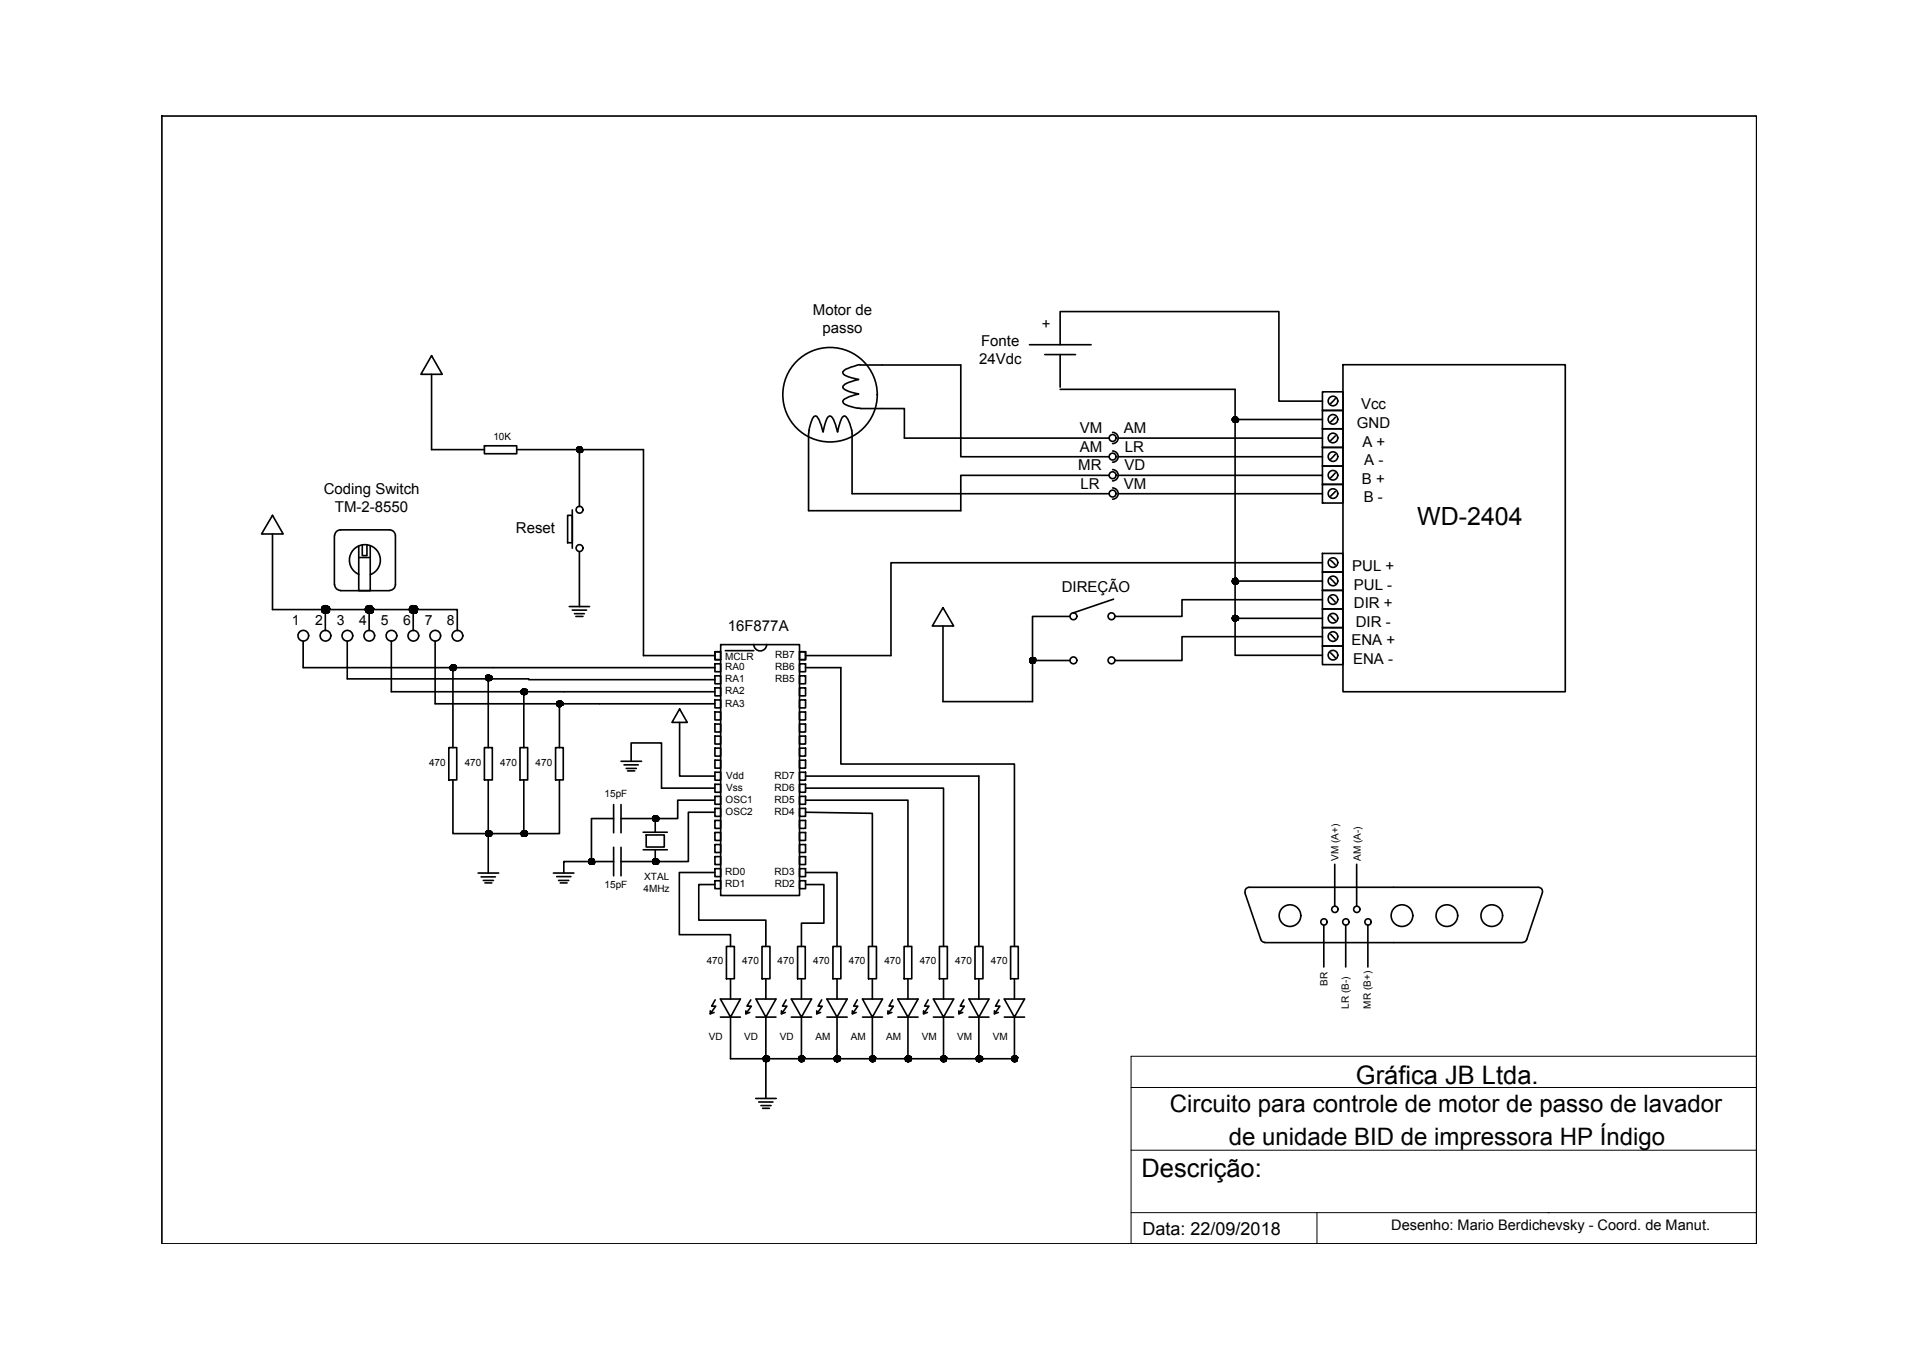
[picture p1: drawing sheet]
<svg xmlns="http://www.w3.org/2000/svg" width="297mm" height="210mm" viewBox="0 0 297 210" stroke-linecap="round" stroke-linejoin="round" font-family="sans-serif">
<defs><g id="words">
<g font-size="3.9">
<text x="219.1" y="81.1">WD-2404</text>
<text x="209.6" y="167.5">Gráfica JB Ltda.</text>
<text x="176.5" y="181.9">Descrição:</text>
</g>
<g font-size="3.7">
<text x="180.9" y="171.9">Circuito para controle de motor de passo de lavador</text>
<text x="190" y="177">de unidade BID de impressora HP Índigo</text>
</g>
<text font-size="2.8" x="176.7" y="190.9">Data: 22/09/2018</text>
<g font-size="2.3">
<text x="125.7" y="48.6">Motor de</text>
<text x="127.2" y="51.4">passo</text>
<text x="151.7" y="53.5">Fonte</text>
<text x="161.1" y="50.8">+</text>
<text x="151.4" y="56.2">24Vdc</text>
<text x="210.5" y="63.3">Vcc</text>
<text x="167" y="66.9">VM</text>
<text x="167" y="69.8">AM</text>
<text x="173.8" y="66.9">AM</text>
<text x="173.9" y="69.8">LR</text>
<text x="209.8" y="66.2">GND</text>
<text x="210.7" y="69">A +</text>
<text x="211" y="71.9">A -</text>
<text x="50.1" y="76.4">Coding Switch</text>
<text x="166.7" y="72.7">MR</text>
<text x="167.1" y="75.6">LR</text>
<text x="173.8" y="75.6">VM</text>
<text x="173.9" y="72.7">VD</text>
<text x="210.6" y="74.7">B +</text>
<text x="210.9" y="77.6">B -</text>
<text x="51.8" y="79.1">TM-2-8550</text>
<text x="79.8" y="82.4">Reset</text>
<text x="209.1" y="88.3">PUL +</text>
<text x="164.2" y="91.5">DIREÇÃO</text>
<text x="209.4" y="94">DIR +</text>
<text x="209.4" y="91.1">PUL -</text>
<text x="112.5" y="97.5">16F877A</text>
<text x="209" y="99.7">ENA +</text>
<text x="209.6" y="96.8">DIR -</text>
<text x="209.2" y="102.6">ENA -</text>
<text x="215.1" y="190.2">Desenho: Mario Berdichevsky - Coord. de Manut.</text>
</g>
<g font-size="2.2">
<text x="45.1" y="96.6">1</text>
<text x="48.7" y="96.6">2</text>
<text x="52.1" y="96.6">3</text>
<text x="55.6" y="96.6">4</text>
<text x="58.9" y="96.6">5</text>
<text x="62.3" y="96.6">6</text>
<text x="65.7" y="96.6">7</text>
<text x="69.1" y="96.6">8</text>
</g>
<g font-size="1.5">
<text x="76.3" y="68">10K</text>
<text x="112.2" y="102">MCLR</text>
<text x="119.9" y="101.8">RB7</text>
<text x="112.2" y="103.6">RA0</text>
<text x="112.2" y="105.5">RA1</text>
<text x="112.2" y="107.3">RA2</text>
<text x="119.9" y="103.6">RB6</text>
<text x="119.9" y="105.5">RB5</text>
<text x="112.2" y="109.2">RA3</text>
<text x="66.4" y="118.3">470</text>
<text x="71.9" y="118.3">470</text>
<text x="77.4" y="118.3">470</text>
<text x="82.8" y="118.3">470</text>
<text x="93.5" y="123.2">15pF</text>
<text x="112.2" y="124.1">OSC1</text>
<text x="112.2" y="126">OSC2</text>
<text x="112.3" y="120.4">Vdd</text>
<text x="112.3" y="122.2">Vss</text>
<text x="119.8" y="124.1">RD5</text>
<text x="119.8" y="126">RD4</text>
<text x="119.8" y="120.4">RD7</text>
<text x="119.8" y="122.2">RD6</text>
<text x="93.5" y="137.3">15pF</text>
<text x="99.5" y="137.9">4MHz</text>
<text x="99.6" y="136.1">XTAL</text>
<text x="112.2" y="135.3">RD0</text>
<text x="112.2" y="137.1">RD1</text>
<text x="119.8" y="135.3">RD3</text>
<text x="119.8" y="137.1">RD2</text>
<text x="207" y="133" transform="rotate(-90 207 133)">VM (A+)</text>
<text x="210.4" y="133" transform="rotate(-90 210.4 133)">AM (A-)</text>
<text x="109.3" y="149">470</text>
<text x="114.8" y="149">470</text>
<text x="120.2" y="149">470</text>
<text x="125.7" y="149">470</text>
<text x="131.2" y="149">470</text>
<text x="136.8" y="149">470</text>
<text x="142.2" y="149">470</text>
<text x="147.7" y="149">470</text>
<text x="153.2" y="149">470</text>
<text x="205.2" y="152.4" transform="rotate(-90 205.2 152.4)">BR</text>
<text x="208.6" y="155.9" transform="rotate(-90 208.6 155.9)">LR (B-)</text>
<text x="212" y="155.9" transform="rotate(-90 212 155.9)">MR (B+)</text>
<text x="109.6" y="160.7">VD</text>
<text x="115.1" y="160.7">VD</text>
<text x="120.6" y="160.7">VD</text>
<text x="126.1" y="160.7">AM</text>
<text x="131.6" y="160.7">AM</text>
<text x="137" y="160.7">AM</text>
<text x="142.6" y="160.7">VM</text>
<text x="148" y="160.7">VM</text>
<text x="153.5" y="160.7">VM</text>
</g>
</g></defs>
<!-- layer: 0 -->
<g fill="none" stroke="#000" stroke-width=".25">
<path d="M25 17.9h246.6v174.4h-246.6zM66.7 55l1.7 2.9h-3.3zM66.7 57.9v11.6h8.2M132.5 56.5l-1.7 .6-.5 .4a.66 .66 0 0 0 .7 .7l1.8 .5-2.1 .7a.43 .43 0 0 0-.4 .4 .43 .43 0 0 0 .4 .4l.6 .3 1.5 .4-1.8 .6a.64 .64 0 0 0-.6 .7l.2 .3 .6 .2 1.4 .4M133 56.4h15.6v14.2h22.9M133 56.4h-.4M159.2 53.3h9.5M161.6 54.8h4.7M163.9 53.3v-5.1h33.9v13.8h6.7M163.9 54.8v5M207.7 56.4h34.3v50.5h-34.3zM42.1 79.7l1.7 2.8h-3.4z"/>
<path d="M74.9 68.9h5v1.2h-5zM79.9 69.5h9.6M87.8 79.7h.7v4.2h-.7zM88.5 78.8v5.9M89.2 69.5l.1-.1v.1M89.2 69.5h.1M89.2 69.5h.1zM89.2 69.6h.1zM89.2 69.7h.1M89.2 69.6h.1M89.3 69.7h.1M89.3 69.8h.1"/>
<path d="M89.3 69.5h.1M89.3 69.6h.1M89.3 69.2h.1M89.3 69.2v.3M89.3 69.3v.2M89.3 69.4l-.1 .1M89.4 69.8h.1M89.4 69.2h.1M89.4 69.3h.1M89.4 69.4h.1M89.4 69.5h.1M89.4 69.6h.1"/>
<path d="M89.4 69.7h.1M89.4 69.9h.1M89.4 69.2v.3M89.4 69.8v.1M89.5 69.2h.1M89.5 69.3h.1M89.5 69.4h.1M89.5 69.5h.1M89.5 69.6h.1M89.5 69.7h.1M89.5 69.8h.1M89.5 69.1h.1"/>
<path d="M89.5 69.9h.1M89.5 69.2v.3M89.5 69.1v.4M89.5 69.8v.1M89.5 69.8l.1 .1zM89.5 69.1l.1 .4zM89.6 78.3v-8.8h9.9v31.8h11M89.6 69.9h.1M89.6 69.8l.1 .1zM89.6 69.1l.1 .4zM89.6 69.5h.1M89.6 69.2h.1"/>
<path d="M89.6 69.3h.1M89.6 69.4h.1M89.6 69.6h.1M89.6 69.7h.1M89.6 69.8h.1M89.7 69.8l-.1 .1M89.7 69.1h.1M89.7 69.2h.1M89.7 69.2h.1v.3M89.7 69.2a.16 .16 0 0 1 .2 .1 .16 .16 0 0 1 0 .2v-.1a.12 .12 0 0 0 0-.2 .12 .12 0 0 0-.2 0M89.7 69.3h.1a.12 .12 0 0 1 .1 0 .12 .12 0 0 1 0 .2v-.2h-.2h.3v.2M89.7 69.4h.3v.1"/>
<path d="M89.7 69.4l.3 .1M89.7 69.5h.3M89.7 69.6h.3M89.7 69.8h.2M89.7 69.8h.1M89.7 69.9h.1M89.7 69.1v.4M89.7 69.8v.1M89.8 69.5l-.1-.3h.1v.3M89.8 69.8l-.1 .1M89.8 69.5h.1M89.8 69.6h.1"/>
<path d="M89.8 69.7h.1M89.8 69.8h.1M89.8 69.8h-.1M89.9 69.8h-.2M89.9 69.8h.1M89.9 69.5h.1M89.9 69.6h.1M89.9 69.7h.1M89.9 69.7h-.2M90 69.7h-.3M90 69.7h.1M90 69.6h.1"/>
<path d="M90 69.5h.1M90 69.5h-.3h.3M125 67v11.9h23.6v-5.4h22.9M125.1 66.6v.3M131.7 66.5l.1 9.8h39.7M131.7 66.5l-.3-1-.4-.9a.39 .39 0 0 0-.7-.1l-.4 .8-.4 1.5-.3-1.1-.5-1.1a.43 .43 0 0 0-.4-.3 .43 .43 0 0 0-.4 .3l-.6 2.2-.3-1.1-.6-1.2a.37 .37 0 0 0-.4-.2 .37 .37 0 0 0-.3 .3l-.6 2M132.6 63.1h.4M133 63.1h6.8v4.6h31.7M163.9 60.2h27.1v4.7h.4l-.4-.1M172 66.8a.87 .87 0 0 1 .9 .9 .87 .87 0 0 1-.9 .9M172 69.7a.87 .87 0 0 1 .9 .9 .87 .87 0 0 1-.9 .8M172 72.6a.87 .87 0 0 1 .9 .9 .87 .87 0 0 1-.9 .8"/>
<path d="M172 75.4a.87 .87 0 0 1 .9 .9 .87 .87 0 0 1-.9 .9M172.9 67.7h31.6M172.9 70.6h31.6M172.9 73.5h31.6M172.9 76.3h31.6M190.6 64.7h.1M190.6 64.8h.1M190.6 64.9h.1M190.6 65h.1M190.6 64.7v.1M190.6 64.8v.1M190.6 64.9v.1"/>
<path d="M190.6 65.1h.1M190.7 64.6h.1M190.7 65.1h.1M190.7 64.7l-.1 .1M190.7 64.6l-.1 .2M190.7 64.6v.2M190.7 65.2h.1M190.7 64.8h.1M190.7 64.9h.1M190.7 65h.1M190.7 64.7h.1M190.8 64.5h.1"/>
<path d="M190.8 65.2h.1M190.8 64.6l-.1 .2M190.8 64.5l-.1 .3M190.8 64.5v.3M190.8 64.8h.1M190.8 64.9h.1M190.8 65h.1M190.8 65.1h.1M190.8 64.6h.1M190.8 64.7h.1M190.9 64.5h.1M190.9 65.2h.1"/>
<path d="M190.9 65.3h.1M190.9 64.5v.3M190.9 65.2v.1M190.9 65.2v.1zM190.9 64.5v.3v-.3M190.9 64.8h.1M190.9 64.9h.1M190.9 65h.1M190.9 65.1h.1M190.9 64.6h.1M190.9 64.7h.1M191 64.5a.18 .18 0 0 1 .2 .1 .18 .18 0 0 1-.1 .2"/>
<path d="M191 64.5a.18 .18 0 0 1 .2 .1 .18 .18 0 0 1 0 .2v-.1a.14 .14 0 0 0 0-.2 .14 .14 0 0 0-.2 0h.1a.16 .16 0 0 1 .1 .1 .16 .16 0 0 1 0 .2 .16 .16 0 0 0 0-.2 .16 .16 0 0 0-.2 0h.1a.14 .14 0 0 1 .2 0 .14 .14 0 0 1 0 .2 .18 .18 0 0 0-.1-.2 .18 .18 0 0 0-.2 0h.1a.12 .12 0 0 1 .2 0 .12 .12 0 0 1 0 .2M191 64.7h.3v.1M191 64.8h.4M191 64.9l.4 .1zM191 65h.4M191 65h.3M191 65.1h.3M191 65.2h.2M191 65.3h.1M191 65.2v.1M191 65.1h.1M191 64.5v.3"/>
<path d="M191 64.8v.1M191 64.9v.1M191 65v.1M191.1 64.8v-.3a.21 .21 0 0 0-.1 .3 .21 .21 0 0 0 .3 0h.1M191.1 65.2l-.1 .1M191.1 64.8v.1M191.1 64.9v.1M191.1 65v.1M191.1 65.1h.1M191.1 64.5v.3v-.3h-.1M191.1 65.2h-.1M191.2 65.2h-.2"/>
<path d="M191.2 65.2h.1M191.2 64.8v.1M191.2 64.9v.1M191.2 65v.1M191.2 65.1h.1M191.2 65.1h-.2M191.3 65.1h-.3M191.3 65.1h.1M191.3 64.8v.1M191.3 64.9v.1M191.3 65v.1M191.3 64.8v-.1h-.3h.4v.1"/>
<path d="M191.3 65h.1M191.4 65h.1M191.4 64.9h.1M191.4 64.8h.1M204.5 60.6h3.2v2.8h-3.2zM204.5 63.4h3.2v2.9h-3.2zM204.5 66.3h3.2v2.9h-3.2zM204.5 69.2h3.2v2.8h-3.2zM204.5 72h3.2v2.9h-3.2zM204.5 74.9h3.2v2.9h-3.2zM204.5 64.8h-13.5v36.5h13.5M206.5 61.6l-.7 .8"/>
<path d="M206.5 64.5l-.7 .7M206.5 67.4l-.7 .7M206.5 70.2l-.7 .8M206.5 73.1l-.7 .8M206.5 76l-.7 .7M42.1 82.5v11.7h8.5M46.9 99.1v4.1h63.6M49.7 94.2h.1M49.8 94h.1M49.8 94.1h.1M49.8 94.2h.1M49.8 94.3h.1"/>
<path d="M49.8 94.4h.1M49.8 94.2v.1M49.8 94.2v.2M49.8 94v.1M49.8 93.9h.1M49.8 94.5h.1M49.8 94.2v.3M49.8 93.9v.2M49.8 93.9h.4M49.8 94h.4M49.8 94.1h.4M49.8 94.2a.2 .2 0 0 1 .3 0 .2 .2 0 0 1 0 .3 .2 .2 0 0 1-.3 0z"/>
<path d="M49.8 94.2h.4M49.8 94.3h.4M49.8 94.4h.4M49.8 94.5h.4M49.8 94.6h.4M49.8 94.6h.1M49.9 94.6h.3M49.9 94.6h.1M49.9 94.2v.3M49.9 94.1h.1M50 94.6h.2M50 94.6h.1"/>
<path d="M50 94.2v.3M50 94.1h.1M50 94.7h.1M50 93.8h.2M50 94.7h.2M50.1 94.7h.1M50.1 94.6h.1M50.1 94.2v.3M50.1 94.1h.1M50.1 93.7h.1M50.1 93.7v.4M50.2 93.7h.1"/>
<path d="M50.2 93.7h-.1v.4M50.2 93.7a.21 .21 0 0 0-.2 .1 .21 .21 0 0 0 0 .3M50.2 93.8h-.1a.18 .18 0 0 0-.2 0 .18 .18 0 0 0 .1 .3M50.2 93.8h-.1a.18 .18 0 0 0-.2 0 .18 .18 0 0 0 0 .3v-.1a.16 .16 0 0 1 .1-.2 .16 .16 0 0 1 .2 0h-.1a.16 .16 0 0 0-.2 .1 .16 .16 0 0 0 0 .2v-.1a.18 .18 0 0 1 .1-.2 .18 .18 0 0 1 .2 0h-.2a.14 .14 0 0 0-.2 .1 .14 .14 0 0 0 0 .2M50.2 93.9h-.2a.12 .12 0 0 0-.2 0 .12 .12 0 0 0 0 .2M50.2 93.7a.24 .24 0 0 1 0 .4 .24 .24 0 0 1-.4 0M50.2 94.8h.1M50.2 94.6h.1M50.2 94.1h.1M50.2 94.7v.1M50.2 94.7h.1M50.2 93.8h.1"/>
<path d="M50.2 93.9h.1M50.2 94h.1M50.2 94.2h.1M50.2 94.3h.1M50.2 94.4h.1M50.2 94.5h.1M50.2 94.2v.3M50.2 93.7v.4M50.3 93.7h.1M50.3 93.8h.1M50.3 93.9h.1M50.3 94h.1"/>
<path d="M50.3 94.1h.1M50.3 94.2h.1M50.3 94.3h.1M50.3 94.4h.1M50.3 94.5h.1M50.3 94.6h.1M50.3 94.7h.1M50.3 94.8h.1M50.3 94.7v.1M50.3 94.2v.3M50.3 93.7v.4M50.3 97.5v-3.3h20.4v3.3"/>
<path d="M50.3 93.7h.2M50.3 93.7a.21 .21 0 0 1 .2 .1 .21 .21 0 0 1 0 .3M50.3 93.7h.1a.21 .21 0 0 1 .2 .1 .21 .21 0 0 1 0 .3M50.3 93.8h.2a.16 .16 0 0 1 .2 .1 .16 .16 0 0 1-.1 .2M50.3 93.8h.3M50.3 93.9h.3M50.3 94h.3M50.3 93.7a.24 .24 0 0 0 0 .4 .24 .24 0 0 0 .3 0M50.3 94.1h.3M50.3 94.2a.2 .2 0 0 1 .3 0 .2 .2 0 0 1 0 .3 .2 .2 0 0 1-.3 0zM50.3 94.3h.3M50.3 94.4h.3"/>
<path d="M50.3 94.5h.3M50.3 94.6h.3M50.3 94.7h.3M50.4 94.7l-.1 .1M50.4 94.6h.1M50.4 94.2v.3M50.4 94.1h.1M50.4 93.7v.4M50.4 93.7h.1M50.4 94.7h-.1M50.5 94.7h-.2M50.5 94.6h.1"/>
<path d="M50.5 94.2v.3M50.5 94.1h.1M50.5 93.7v.4M50.5 93.7h.1M50.5 94.7h.1M50.6 94.7h.1M50.6 94.6h.1M50.6 94.2v.3M50.6 94.1h.1M50.6 94.1v-.2a.18 .18 0 0 0-.1-.2 .18 .18 0 0 0-.2 .1h.2a.18 .18 0 0 1 .2 0 .18 .18 0 0 1-.1 .3M50.7 93.8h.1M50.7 93.9h.1"/>
<path d="M50.7 94h.1M50.7 94.1h.1M50.7 94.2h.1M50.7 94.3h.1M50.7 94.4h.1M50.7 94.5h.1M50.7 94.6h.1M50.7 94.2v.3M50.7 93.8v.3M50.7 93.9v.2M50.8 93.9h.1M50.8 94h.1"/>
<path d="M50.8 94.1h.1M50.8 94.2h.1l-.1 .1M50.8 94.2h.1M50.8 94.3h.1M50.8 94.4h.1M50.8 94.5h.1M50.8 94.2v.3M50.8 93.9v.2M50.8 94v.1M50.8 94.2v.2M50.8 94.2v.1M50.9 94.1h.1"/>
<path d="M51.7 82.8v7.6M51.7 82.8a.91 .91 0 0 1 .9-.9h7.6a.91 .91 0 0 1 .9 .9M51.7 90.3a.91 .91 0 0 0 1 1M52.6 91.3h7.6M53.7 99.1v5.8h28.1M55.5 84.4v6.9h1.7v-6.9M55.5 86.2h1.7M55.5 88.8a2.39 2.39 0 0 1-1-3.7 2.39 2.39 0 0 1 3.9 .1 2.39 2.39 0 0 1-1.1 3.6M56.5 94.1h.2M56.5 94.2a.21 .21 0 0 1 .2 .1 .21 .21 0 0 1 0 .2M56.5 94.2h.2M56.5 94.2l.2 .1"/>
<path d="M56.5 94.3h.2M56.5 94.2a.12 .12 0 0 0 0 .1 .12 .12 0 0 0 .2 0h-.1M56.5 94.1h.1M56.6 94.1h.1M56.6 94h.1l-.1 .1M56.7 94.6h.1M56.7 94.2v.3M56.7 94.1h.1M56.7 93.8h.1M56.7 93.8l-.1 .3 .1-.2M56.7 94l-.1 .1M56.7 94.4h-.1v-.2v.2h.1"/>
<path d="M56.7 94.5h-.1v-.3v.3h.1M56.7 93.8v.3M56.7 84.2v1.7h-.7v-1.7M56.7 93.9h.1M56.7 94h.1M56.7 94.2h.1M56.7 94.3h.1M56.7 94.4h.1M56.7 94.5h.1M56.8 93.8h.1M56.8 93.9h.1M56.8 94h.1"/>
<path d="M56.8 94.1h.1M56.8 94.2h.1M56.8 94.3h.1M56.8 94.4h.1M56.8 94.5h.1M56.8 94.6h.1M56.8 94.7h.1M56.8 94.2v.3M56.8 93.8v.3M56.8 93.7v.4M56.8 93.7a.2 .2 0 0 1 .3 0 .2 .2 0 0 1 0 .3 .2 .2 0 0 1-.3 0zM56.8 93.8h.4"/>
<path d="M56.8 93.9h.4M56.8 94h.4M56.8 94.1h.4M56.8 94.2a.2 .2 0 0 1 .3 0 .2 .2 0 0 1 0 .3 .2 .2 0 0 1-.3 0zM56.8 94.2h.4M56.8 94.3h.4M56.8 94.4h.4M56.8 94.5h.4M56.8 94.6h.4M56.8 94.7h.4v.1l-.2-.1M56.9 93.7h.3M56.9 94.7h.3"/>
<path d="M56.9 94.6h.1M56.9 94.2v.3M56.9 94.1h.1M56.9 93.7h.1M56.9 93.7v.4M57 93.7h.2M57 94.7h.2M57 94.6h.1M57 94.2v.3M57 94.1h.1M57 93.7v.4M57 93.7h.1"/>
<path d="M57 94.7v.1M57.1 94.7v.1v-.1M57.1 94.6h.1M57.1 94.2v.3M57.1 94.1h.1M57.1 93.7v.4M57.1 93.7h.1M57.1 94.2v3.3M57.2 93.7h-.2a.21 .21 0 0 0-.2 .1 .21 .21 0 0 0 .1 .3M57.2 94.6h.1M57.2 94.1h.1M57.2 93.7h.1"/>
<path d="M57.2 93.8h.1M57.2 93.9h.1M57.2 94h.1M57.2 94.2h.1M57.2 94.3h.1M57.2 94.4h.1M57.2 94.5h.1M57.2 94.7h.1M57.2 94.8h.1M57.2 94.7v.1M57.2 94.2v.3M57.2 93.7v.4"/>
<path d="M57.3 93.7h.1M57.3 93.7h.1v.4v-.3h-.1h.1v.3M57.3 93.8a.14 .14 0 0 1 .2 .1 .14 .14 0 0 1 0 .2v-.1a.14 .14 0 0 0 0-.2 .14 .14 0 0 0-.2 0 .16 .16 0 0 1 .2 .1 .16 .16 0 0 1 0 .2M57.3 93.9h.1a.12 .12 0 0 1 .1 0 .12 .12 0 0 1 0 .2v-.2h-.2h.3v.2M57.3 94h.3v.1M57.3 93.7a.24 .24 0 0 0 0 .4 .24 .24 0 0 0 .3 0M57.3 94.1h.3M57.3 94.2h.3M57.3 94.3h.3M57.3 94.4h.1a.16 .16 0 0 0 .2 0 .16 .16 0 0 0 0-.2v.1a.18 .18 0 0 1-.1 .2 .18 .18 0 0 1-.2 0M57.3 94.6h.2M57.3 94.6h.1"/>
<path d="M57.3 94.7h.1M57.3 94.1h.1M57.3 93.7v.4M57.3 94.2v.3M57.4 94.7h.1M57.4 94.6h.1M57.4 94.2v.3M57.4 94.1h.1M57.5 94.6h.1M57.5 94.2v.3M57.5 94.1h.1M57.5 94.2a.18 .18 0 0 1 0 .3 .18 .18 0 0 1-.3-.1 .18 .18 0 0 1 .3-.2h.1"/>
<path d="M57.6 94.1l-.3-.1 .3 .1M57.6 94.1h.1M57.6 94.2v.1h-.3M57.6 94.2a.21 .21 0 0 1-.1 .2 .21 .21 0 0 1-.2-.1M57.6 94.2a.21 .21 0 0 1-.1 .2 .21 .21 0 0 1-.2 0M60.5 99.1v7.8h50M61.1 90.3a.91 .91 0 0 1-.9 1M61.1 82.8v7.6M63.3 94h.3l-.2 .1M63.3 94.1h.3M63.3 94.2a.19 .19 0 0 1 .3 .1 .19 .19 0 0 1-.2 .2v-.3v.1a.14 .14 0 0 0 .1 .2 .14 .14 0 0 0 .1 0 .18 .18 0 0 1-.2-.1 .18 .18 0 0 1 0-.2M63.3 94.2h.3"/>
<path d="M63.3 94.2v.1h.3M63.3 94.3h.3M63.3 94.2a.18 .18 0 0 0 .1 .2 .18 .18 0 0 0 .2-.1M63.3 94.2a.18 .18 0 0 0 .1 .2 .18 .18 0 0 0 .2 0 .14 .14 0 0 1-.2 0 .14 .14 0 0 1 0-.2M63.3 94.1h.1M63.4 94.2v.1a.16 .16 0 0 0 0 .1 .16 .16 0 0 0 .2 0M63.4 94.1h.1M63.4 94.6h.2M63.4 94.6h.1M63.5 93.9h.1a.12 .12 0 0 0-.2 0 .12 .12 0 0 0 0 .2v-.2h.2h-.2v.2M63.5 94.6h.1M63.5 94.2v.3"/>
<path d="M63.5 94.1h.1M63.6 94.6h.1M63.6 94.2v.3M63.6 94.1h.1M63.6 94.7h.1M63.6 93.7h.1M63.6 93.7v.4M63.6 93.8h-.1v.3M63.6 93.8a.14 .14 0 0 0-.1 .1 .14 .14 0 0 0 0 .2M63.6 94h-.2v.1M63.6 93.7v.2a.18 .18 0 0 1 0 .2 .18 .18 0 0 1-.3 0M63.7 93.7h.1"/>
<path d="M63.7 93.8h.1M63.7 93.9h.1M63.7 94h.1M63.7 94.1h.1M63.7 94.2h.1M63.7 94.3h.1M63.7 94.4h.1M63.7 94.5h.1M63.7 94.6h.1M63.7 94.7h.1M63.7 94.2v.3M63.7 93.7v.4"/>
<path d="M63.8 93.7h.2M63.8 93.7h.3M63.8 93.7a.2 .2 0 0 1 .3 0 .2 .2 0 0 1 0 .3 .2 .2 0 0 1-.3 0zM63.8 93.8h.3M63.8 93.9h.3M63.8 94h.3M63.8 94.1h.3M63.8 94.2a.2 .2 0 0 1 .3 0 .2 .2 0 0 1 0 .3 .2 .2 0 0 1-.3 0zM63.8 94.2h.3M63.8 94.3h.3M63.8 94.4h.3M63.8 94.5h.3"/>
<path d="M63.8 94.6h.3M63.8 94.7h.3h-.3M63.8 94.7v.1l.2-.1M63.8 94.6h.1M63.8 94.1h.1M63.8 93.7h.1M63.8 94.7h.1M63.8 94.7v.1M63.8 94.2v.3M63.8 93.7v.4M63.9 94.7v.1M63.9 94.6h.1"/>
<path d="M63.9 94.2v.3M63.9 94.1h.1M63.9 93.7v.4M63.9 93.7h.1M63.9 94.8h.1M63.9 94.2v3.3M64 94.7v.1M64 94.6h.1M64 94.2v.3M64 94.1h.1M64 93.7v.4M64 93.7h.1"/>
<path d="M64.1 94.7h-.3M64.1 94.6h.1M64.1 94.2v.3M64.1 94.1h.1M64.1 93.7v.4M64.1 93.7h.1M64.1 93.8h.1M64.1 93.9h.1M64.1 94h.1M64.1 94.2h.1M64.1 94.3h.1M64.1 94.4h.1"/>
<path d="M64.1 94.5h.1M64.1 94.7h.1M64.2 93.8h.1M64.2 93.9h.1M64.2 94h.1M64.2 94.1h.1M64.2 94.2h.1M64.2 94.3h.1M64.2 94.4h.1M64.2 94.5h.1M64.2 94.6h.1M64.2 94.7h.1"/>
<path d="M64.2 94.2v.3M64.2 93.7v.4M64.2 93.8v.3M64.3 93.8h.1M64.3 93.8l.1 .3-.1-.2M64.3 94l.1 .1M64.3 94.1h.1M64.3 94.2h.1M64.3 94.3h.1M64.3 94.6h.1M64.3 93.8v.3M64.3 94.2v.3"/>
<path d="M64.4 94.1h.1M64.4 94.2v.3h-.1h.1v-.3v.3l-.1-.2a.12 .12 0 0 1 0-.1 .12 .12 0 0 1 .1 0M64.4 94.2v.2h-.1M64.4 94.2v.1h-.1M64.4 94.2a.12 .12 0 0 1 0 .1 .12 .12 0 0 1-.1 0M67.3 99.1v9.7h43.2M88 93.8h3.2M88.5 94.3h2.2M88.8 94.9h1.6M89 95.3h1.1M89.6 85.3v8.5M111.4 99.6h12.2v38.8h-12.2z"/>
<path d="M116.6 99.6a.99 .99 0 0 0 1 1 .99 .99 0 0 0 .9-1M145.8 93.9l1.7 2.9h-3.3zM145.8 96.8v11.6h13.9v-6.3M165.4 95.3h-5.7v6.8h5.7M172.2 92.6l-6.2 2.1M190.6 95.4h.1M190.6 95.5h.1M190.6 95.6h.1M190.6 95.7h.1M190.6 89.6h.1M190.6 89.7h.1M190.6 89.8h.1"/>
<path d="M190.6 89.9h.1M190.6 90h.1M190.6 89.8v.1M190.6 89.7v.2M190.6 89.9v.1M190.6 90l.1 .1M190.7 95.3h.1M190.7 95.8h.1M190.7 95.3v.1M190.7 89.6h.1M190.7 90.1h.1M190.7 89.6l-.1 .3"/>
<path d="M190.7 95.3l-.1 .1M190.7 89.8h.1M190.7 95.6h.1M190.7 95.4h.1M190.7 95.5h.1M190.7 95.7h.1M190.8 95.8h.1M190.7 89.9h.1M190.7 90h.1M190.7 90.1l.1 .1M190.7 89.7h.1M190.8 95.2h.1"/>
<path d="M190.8 95.9h.1M190.8 95.3l-.1 .1M190.8 95.2l-.1 .2M190.8 95.8v.1M190.8 89.5h.1M190.8 90.2h.1M190.8 89.5v.4M190.8 95.2l.1 .2zM190.8 89.5l.1 .4zM190.8 95.3h.1M190.8 89.8h.1M190.8 95.6h.1"/>
<path d="M190.8 95.4h.1M190.8 95.5h.1M190.8 95.7h.1M190.8 89.9h.1M190.8 90h.1M190.8 90.1h.1M190.8 89.6h.1M190.8 89.7h.1M190.9 95.2h.1M190.9 96h.1M190.9 95.9l-.1-.1 .1 .2M190.9 89.4h.1"/>
<path d="M190.9 90.2h.1M190.9 95.8v.2zM190.9 95.2v.2M190.9 89.5v.4zM190.9 95.3h.1M190.9 89.8h.1M190.9 95.6h.1M190.9 95.4h.1M190.9 95.5h.1M190.9 95.7h.1M190.9 95.9h.1M190.9 89.9h.1"/>
<path d="M190.9 90h.1M190.9 90.1h.1M190.9 89.5h.1M190.9 89.6h.1M190.9 89.7h.1M191 95.2h.1v.2M191 95.2a.12 .12 0 0 1 .1 0 .12 .12 0 0 1 0 .2v-.2M191 95.2a.21 .21 0 0 0 .1 .2 .21 .21 0 0 0 .2 0M191 95.4h.3M191 95.4h.4M191 95.5h.4zM191 95.6h.4z"/>
<path d="M191 95.7h.4zM191 89.4h.1M191 89.5a.23 .23 0 0 1 .2 .1 .23 .23 0 0 1-.1 .3M191 89.5a.23 .23 0 0 1 .2 .1 .23 .23 0 0 1 0 .3v-.2a.14 .14 0 0 0 0-.2 .14 .14 0 0 0-.2 0h.1a.23 .23 0 0 1 .2 .2 .23 .23 0 0 1-.1 .2v-.2a.16 .16 0 0 0 0-.2 .16 .16 0 0 0-.2 .1h.1a.21 .21 0 0 1 .2 .1 .21 .21 0 0 1 0 .2v-.1a.18 .18 0 0 0-.1-.2 .18 .18 0 0 0-.2 0h.1a.18 .18 0 0 1 .2 .1 .18 .18 0 0 1 0 .2v-.1a.21 .21 0 0 0-.1-.2 .21 .21 0 0 0-.2 0M191 89.5a.29 .29 0 0 0 0 .4 .29 .29 0 0 0 .4 0 .23 .23 0 0 0-.2-.2 .23 .23 0 0 0-.2 0M191 89.7h.2a.12 .12 0 0 1 .2 0 .12 .12 0 0 1 0 .2v-.1h-.4M191 89.9h.4M191 90.1h.3M191 90.1h.2M191 90.2h.1M191 95.6h13.5M191 90.1v.1"/>
<path d="M191 95.8v.2M191 95.2v.2M191 89.5v.4M191 89.9v.1M191 90v.1M191 95.4h.1M191 95.5h.1M191 95.6h.1M191 95.7h.1M191 95.7v.1M191.1 95.2v.2l-.1-.2M191.1 95.8l-.1 .2"/>
<path d="M191.1 89.5v.4M191.1 89.4h.1M191.1 90.2h.1M191.1 89.9v.1M191.1 90v.1M191.1 90.1v.1M191.1 95.4h.1M191.1 95.5h.1M191.1 95.6h.1M191.1 95.7h.1M191.1 95.7v.1M191.1 95.8v.2h-.1"/>
<path d="M191.1 95.8l-.1 .1h.2M191.2 95.4v-.2h-.2h.2v.2v-.1h-.2h.3v.1l-.3-.1 .3 .1M191.2 90.1l-.2 .1M191.2 89.9v.1M191.2 90v.1M191.2 95.4h.1M191.2 95.5h.1M191.2 95.6h.1M191.2 95.7h.1M191.2 95.7v.1M191.2 95.8l-.2 .1M191.2 90.1h.1"/>
<path d="M191.3 95.7l-.3 .1M191.3 95.8h-.3v.2M191.3 95.8h.1M191.3 90l-.3 .1M191.3 90.1h.1M191.3 89.9v.1M191.3 95.4h.1M191.3 95.5h.1M191.3 95.6h.1M191.3 95.7h.1M191.3 89.9l-.3 .1M191.3 90h.1"/>
<path d="M191.4 95.4h.1M191.4 95.7h.1M191.4 89.8h-.4h13.5M191.4 89.9l-.4 .1M191.4 89.9h.1M204.5 99.9h3.2v2.8h-3.2zM204.5 97h3.2v2.9h-3.2zM204.5 94.1h3.2v2.9h-3.2zM204.5 91.3h3.2v2.8h-3.2zM204.5 88.4h3.2v2.9h-3.2zM204.5 85.5h3.2v2.9h-3.2zM204.5 87h-66.7v14.3h-13.2"/>
<path d="M204.5 98.4h-21.7v3.7h-10.4M204.5 92.7h-21.7v2.6h-10.4M205.8 98l.7 .8M205.8 95.2l.7 .7M205.8 92.3l.7 .8M205.8 89.4l.7 .8M205.8 86.6l.7 .7M69.4 115.6h1.2v5h-1.2zM69.6 103.2h.3zM69.6 103.2l.3 .1M69.6 103.3h.3M69.6 103.2h.1"/>
<path d="M69.7 103h.2M69.7 103.1h.2zM69.7 103.2l.2 .1M69.7 103.3a.16 .16 0 0 1 .2 .1 .16 .16 0 0 1 0 .2M69.7 103.3l.2 .1M69.7 103.3v.1h.2h-.2v-.1v.1h.2M69.7 103.1h.1M69.7 103.3h.1M69.7 103h.1M69.7 103.2h.1M69.7 102.9h.2M69.7 103.2v.1"/>
<path d="M69.7 103.3a.12 .12 0 0 0 0 .2 .12 .12 0 0 0 .2 0M69.7 102.9h.1M69.8 103.3v.2h.1h-.1v-.2v.3h.1M69.8 103h.1M69.8 103.1h.1M69.8 103.2h.1M69.8 103.2v.1M69.8 102.9h.1M69.9 103.3v.3M69.9 102.9h.1M69.9 103h.1M69.9 103.1h.1"/>
<path d="M69.9 103.2h.1M69.9 103.2v.1M69.9 102.8h.1M69.9 102.9h-.1M69.9 102.9h-.2M69.9 103.6h.1M69.9 102.8v.1M69.9 103.3l.1 .3zM69.9 103.4h.1M69.9 103.5h.1M70 103.6h.1M70 103.3l.1 .3z"/>
<path d="M70 102.8h.1M70 102.9h.1M70 103h.1M70 103.1h.1M70 103.2v.1M70 103.4h.1M70 103.5h.1M70.1 103.2l-.1 12.4M70.1 102.8h.1M70.1 103.6h.1M70.1 103.3v.3M70.1 102.8l.1 .1"/>
<path d="M70.1 102.9h.1M70.1 103h.1M70.1 103.1h.1M70.1 103.2h.1M70.1 103.4h.1M70.1 103.5h.1M70.2 102.9h.1M70.2 102.8v.1M70.2 103.6h.1M70.2 103.5v-.2v.3M70.2 103h.1M70.2 103.1h.1"/>
<path d="M70.2 103.2h.1M70.2 103.4h.1M70.2 103.5h.1M70.3 102.9h.1M70.3 103h.1M70.3 103.1h.1M70.3 103.2h.1zM70.3 103.2l.1 .1zM70.3 103.3h.1M70.3 103.5h.1M70.3 103.3v.2M70.3 103.2h.1"/>
<path d="M70.3 103.2v.1M70.4 103.3l-.1 .1h.1M70.4 103.3l-.1 .1M70.4 103.3l-.1 .2M70.4 103h.1M70.4 103.2h.1M70.4 103.2v.1M70.4 103.3h.1M70.4 103.1h.1M74.9 115.6h1.2v5h-1.2zM75.1 104.8h.1M75.1 104.7h.1"/>
<path d="M75.1 104.9h.1M75.2 104.7h.1M75.2 104.5h.1M75.2 104.6h.1M75.2 104.9h.1M75.2 105h.1M75.2 104.6v.1M75.2 105.1h.1M75.2 104.8h.1M75.2 104.5v.2M75.3 104.7h.1M75.3 104.8h.1"/>
<path d="M75.3 104.9h.1M75.3 105h.1M75.3 105.1h.1M75.3 104.5h.1M75.3 104.6h.1M75.3 104.4h.1M75.3 104.5v.2M75.3 104.4v.3M75.4 104.4h.3zM75.4 104.4h.3M75.4 104.4h.1a.16 .16 0 0 1 .2 .1 .16 .16 0 0 1 0 .2M75.4 104.5h.2a.12 .12 0 0 1 .2 0 .12 .12 0 0 1 0 .2"/>
<path d="M75.4 104.5h.4M75.4 104.6h.4M75.4 104.7h.4M75.4 104.7l.4 .1zM75.4 104.8h.4zM75.4 104.9h.4zM75.4 105h.4zM75.4 105.1h.3M75.4 105.1h.1M75.4 104.4v.3M75.4 104.7v-.1a.16 .16 0 0 1 0-.2 .16 .16 0 0 1 .3 .1 .16 .16 0 0 1-.1 .2M75.4 105.1h.2"/>
<path d="M75.4 104.7v.1M75.4 104.8h.1M75.4 104.9h.1M75.4 105h.1M75.4 105.1v.1M75.5 104.7v-.3h.1v.3M75.5 105.1h.1M75.5 104.7v.1M75.5 104.8h.1M75.5 104.9h.1M75.5 105h.1M75.5 104.4v.3"/>
<path d="M75.5 105.1v10.5M75.5 105.1v.1M75.6 104.7v.1M75.6 104.8h.1M75.6 104.9h.1M75.6 105h.1M75.6 105.1h.1M75.6 105.1v.1M75.7 105.1h.1M75.7 104.4v.3M75.7 104.7v.1M75.7 104.8h.1"/>
<path d="M75.7 104.9h.1M75.7 105h.1M75.7 105.1h-.3M75.7 104.7v-.1a.23 .23 0 0 0-.1-.2 .23 .23 0 0 0-.2 .1h.2a.14 .14 0 0 1 .2 0 .14 .14 0 0 1 0 .2M75.8 105.1h-.4M75.8 105.1h.1M75.8 104.5h.1M75.8 104.6h.1M75.8 105h.1M75.8 104.5v.2M75.8 104.6l.1 .1M75.8 104.7h.1"/>
<path d="M75.8 104.8h.1M75.9 105h.1M75.9 104.9h.1M75.9 104.9h-.1M75.9 104.7h.1M75.9 104.8h.1M75.9 104.7v.1M80.4 115.6h1.2v5h-1.2zM80.6 106.8h.3zM80.6 106.9h.3zM80.6 107h.3zM80.6 107h.1a.16 .16 0 0 1 .2 .1 .16 .16 0 0 1 0 .2"/>
<path d="M80.6 107l.3 .1h-.2M80.6 107h.1M80.6 106.8h.1M80.7 106.8h.1M80.7 106.9h.1M80.7 107h.1M80.7 106.7h.2M80.7 106.7h.1M80.7 106.7v.1M80.8 106.6h.1M80.8 106.7v.1M80.8 106.8h.1"/>
<path d="M80.8 106.9h.1M80.8 107h.1M80.8 107l.1 .3M80.8 106.6v.1M80.9 106.6h.1M80.9 106.6l-.1 .1M80.9 106.6l-.2 .1M80.9 106.7l-.2 .1M80.9 107.1h-.2v-.1v.2h.2h-.2v-.2a.12 .12 0 0 0 0 .2 .12 .12 0 0 0 .2 0h-.2v-.2v.3h.2h-.1v-.3v.3h.1M80.9 107.3h.1M80.9 106.5v.1M80.9 106.6v.1"/>
<path d="M80.9 106.5h.1M80.9 107l.1 .3M80.9 107l.1 .3zM80.9 106.7h.1M80.9 106.8h.1M80.9 106.9h.1M80.9 107h.1M80.9 107.1h.1M80.9 107.2h.1M81 107.3h.1M81 107v.3zM81 106.5h.1"/>
<path d="M81 106.6h.1M81 106.7h.1M81 106.8h.1M81 107h.1M81 107.1h.1M81 107.2h.1M81 106.9v8.7M81.1 106.5h.1M81.1 107.3h.1M81.1 107.3v-.3v.3M81.1 106.5v.1M81.1 106.6h.1"/>
<path d="M81.1 106.7h.1M81.1 106.8h.1M81.1 106.9h.1M81.1 107h.1M81.1 107.1h.1M81.1 107.2h.1M81.2 106.6h.1M81.2 107.3h.1M81.2 106.7h.1M81.2 106.8h.1M81.2 106.9h.1M81.2 107h.1"/>
<path d="M81.2 107.1h.1M81.2 107.2h.1M81.2 107v.3M81.3 106.6h.1M81.3 107.2h.1M81.3 107.3h.1M81.3 107v.3M81.3 107v.2M81.3 106.6v.1M81.3 106.7h.1M81.3 106.8h.1M81.3 106.9h.1"/>
<path d="M81.3 107h.1M81.3 107.1h.1M81.3 107v.1M81.3 106.7v.1M81.4 106.8h.1M81.4 107h.1M81.4 107l-.1 .1M81.8 105.1h28.7M85.9 115.6h1.2v5h-1.2zM86.1 108.8h.1M86.1 108.8v.1M86.1 108.9h.1"/>
<path d="M86.1 108.6h.1M86.1 108.7h.1M86.1 109h.1M86.1 108.9v.1M86.1 108.7v.1M86.2 108.9v.1M86.2 108.6h.1M86.2 108.9v.2M86.2 108.5h.1M86.2 108.7h.1M86.2 108.8h.1M86.2 109h.1"/>
<path d="M86.2 109.1h.1M86.2 108.9l.1 .2M86.2 108.9h.1M86.3 108.4h.1M86.3 109.1h.1M86.3 109.2h.1M86.3 108.9v.2M86.3 108.9v.3M86.3 108.9l.1 .3zM86.3 108.5h.1M86.3 108.6h.1M86.3 108.7h.1"/>
<path d="M86.3 108.8h.1M86.3 109h.1M86.4 108.4h.1M86.4 109.2h.1M86.4 108.4h.2M86.4 108.4h.3M86.4 108.5h.3M86.4 108.5h.4M86.4 108.6h.4M86.4 108.7h.4zM86.4 108.7l.4 .1zM86.4 108.8l.4 .1z"/>
<path d="M86.4 109.2h.3M86.4 108.5h.1M86.5 108.9v.3M86.5 108.4h.1M86.5 108.5h.1M86.5 108.6h.1M86.5 108.7h.1M86.5 108.7v.1M86.5 108.8v.1M86.5 109.2h.1M86.5 108.7v6.9M86.6 108.4h.1"/>
<path d="M86.6 108.5h.1M86.6 108.6h.1M86.6 108.7h.1M86.6 108.7v.1M86.6 108.8v.1M86.6 108.9v.1a.14 .14 0 0 1 0 .2 .14 .14 0 0 1-.2 0M86.7 108.9v.1a.16 .16 0 0 1-.1 .2 .16 .16 0 0 1-.2 0M86.7 108.4h.1M86.7 108.5h.1M86.7 108.6h.1M86.7 108.7h.1M86.7 108.7v.1"/>
<path d="M86.7 108.8v.1M86.7 108.9v.1a.18 .18 0 0 1-.1 .2 .18 .18 0 0 1-.2-.1h.2a.14 .14 0 0 0 .2 0 .14 .14 0 0 0 0-.2 .21 .21 0 0 1-.2 .2 .21 .21 0 0 1-.2 0h.2a.12 .12 0 0 0 .2 0 .12 .12 0 0 0 0-.2v.1h-.4h.4v-.1M86.8 108.5h.1M86.8 108.6h.1M86.8 108.7h.1M86.8 108.7v.1M86.8 108.8v.1M86.8 108.9a.27 .27 0 0 0-.3 0 .27 .27 0 0 0-.1 .3 .18 .18 0 0 0 .2-.1 .18 .18 0 0 0 0-.2v.1a.12 .12 0 0 1 0 .2 .12 .12 0 0 1-.2 0M86.8 108.9l-.4 .1M86.8 108.9v.1h-.4M86.9 108.7h.1M86.9 108.8h.1"/>
<path d="M86.9 108.9h.1M86.9 109h.1M86.9 108.7v.1M86.9 108.8v.1M86.9 108.9v.1M96 117.7h3.2M96.5 118.2h2.2M96.8 118.8h1.6M97 119.2h1.1M97.6 117.7v-2.9h4.7v7h8.2M105.1 111.7v8.3h5.4M105.1 109.6l1.2 2.1h-2.4z"/>
<path d="M110.5 100.7h.9v1.3h-.9zM110.5 102.6h.9v1.2h-.9zM110.5 104.5h.9v1.2h-.9zM110.5 106.3h.9v1.3h-.9zM110.5 108.2h.9v1.2h-.9zM110.5 110.1h.9v1.2h-.9zM110.5 111.9h.9v1.2h-.9zM110.5 113.8h.9v1.2h-.9zM110.5 115.6h.9v1.3h-.9zM110.5 117.5h.9v1.2h-.9zM110.5 119.4h.9v1.2h-.9zM111.4 100.7h-.9v1.3h.9"/>
<path d="M112.2 100.6h4.4M123.6 100.7h1v1.3h-1M123.6 100.7h1v1.3h-1zM123.6 102.6h1v1.2h-1zM123.6 104.5h1v1.2h-1zM123.6 106.3h1v1.3h-1zM123.6 108.2h1v1.2h-1zM123.6 110.1h1v1.2h-1zM123.6 111.9h1v1.2h-1zM123.6 113.8h1v1.2h-1zM123.6 115.6h1v1.3h-1zM123.6 117.5h1v1.2h-1z"/>
<path d="M123.6 119.4h1v1.2h-1zM124.6 103.2h5.4v14.9h26.9v28.2M124.6 120h26.8v26.3M159.3 102l.2 .1zM159.3 102.1h.2zM159.3 102.2h.2M159.3 102.2v.1h.2h-.2v-.1v.1h.2h-.1v-.1a.12 .12 0 0 0 0 .1 .12 .12 0 0 0 .1 0M159.3 102.1h.1M159.3 102.2h.1M159.3 102h.1M159.3 101.9h.1M159.3 102v.1"/>
<path d="M159.4 101.8h.1M159.4 101.9v.1M159.4 102v.1M159.4 102.1h.1M159.4 101.8h.1h-.1M159.4 102.2v.2h.1h-.1v-.2v.2h.1M159.4 101.8v.1M159.5 102.2v.2M159.5 101.8v.1M159.5 101.9v.1M159.5 102v.1M159.5 102.1h.1"/>
<path d="M159.5 101.7h.1M159.5 101.8l-.1 .1M159.5 101.8l-.2 .1M159.5 101.9l-.2 .1M159.5 102.5h.1M159.5 101.7v.1M159.5 102.2v.3M159.6 101.7h.1M159.6 102.2v.3zM159.6 101.8h.1M159.6 101.9h.1M159.6 102h.1"/>
<path d="M159.6 102.1h.1M159.6 102.2h.1M159.6 102.3h.1M159.6 102.4h.1M159.6 101.7v.1v-.1M159.7 102.5h.1M159.7 102.2v.3zM159.7 101.7v.1v-.1M159.7 101.8h.1M159.7 101.9h.1M159.7 102h.1M159.7 101.7h.1"/>
<path d="M159.7 102.2h.1M159.7 102.3h.1M159.7 102.4h.1M159.7 102.2l.1 .3zM159.7 101.7v.1M159.7 102.1h.1M159.8 101.7h.1M159.8 102.4h.1M159.8 102.2v.3M159.8 101.7v.1M159.8 102.2v.2M159.8 101.8h.1"/>
<path d="M159.8 101.9h.1M159.8 102h.1M159.8 102.1h.1M159.8 102.2h.1M159.8 102.3h.1M159.9 101.8h.1M159.9 101.8l.1 .1M159.9 101.9l.1 .1zM159.9 102l.1 .1zM159.9 102.1h.1zM159.9 102.4h.1M159.9 101.8v.1"/>
<path d="M159.9 101.9v.1M159.9 102v.1M159.9 102.1h.1M160 102.3h-.1v-.1v.2M160 101.9h.1M160 101.9v.1M160 102v.1M160 102.1h.1M160 102.2h-.1v.2M160 102.2h-.1M160 102.2l-.1 .1M160 102h.1"/>
<path d="M160 102.2h.1M205.8 100.9l.7 .8M70 120.6v8.2h16.5v-8.2M73.9 134.9h3.2M74.4 135.5h2.2M74.7 136.1h1.6M75 136.5h1M75.1 128.8h.1M75.2 128.6h.1M75.2 128.7h.1M75.2 129h.1M75.2 129.1h.1"/>
<path d="M75.2 128.8v.1M75.2 128.7v.3M75.2 129v-.3v.3M75.2 128.7v.4M75.2 128.6v.1M75.2 128.8h.1M75.2 128.9h.1M75.3 128.7v.4zM75.3 128.5h.1M75.3 129.2h.1M75.3 128.6h.1M75.3 128.8h.1"/>
<path d="M75.3 128.9h.1M75.3 129h.1M75.3 129.1h.1M75.4 128.5h.3zM75.4 128.5h.3M75.4 128.6h.3M75.4 128.6h.4M75.4 128.6l.4 .1zM75.4 128.8h.4M75.4 128.9h.4M75.4 129h.4M75.4 129.1h.4"/>
<path d="M75.4 129.2h.3M75.4 129.2h.3zM75.4 129.2h.1M75.4 128.5h.2M75.4 129.2h.2M75.4 128.7v.4M75.4 128.6h.1M75.4 128.6v.1M75.5 128.5h.1M75.5 129.2h.1M75.5 128.7v.4M75.5 128.6h.1"/>
<path d="M75.5 128.6v.1M75.5 120.6v14.3M75.6 128.7v.4M75.6 128.6h.1M75.6 128.6v.1M75.7 128.5h-.3M75.7 128.7v.4M75.7 129.2h.1M75.7 128.5h.1M75.7 128.6h.1M75.7 128.6v.1M75.7 128.7a.29 .29 0 0 1 0 .4 .29 .29 0 0 1-.3 0"/>
<path d="M75.8 128.7a.29 .29 0 0 0-.4 0 .29 .29 0 0 0 0 .4M75.8 128.7a.26 .26 0 0 1 0 .4 .26 .26 0 0 1-.3 0h-.1M75.8 128.7a.29 .29 0 0 1 0 .4 .29 .29 0 0 1-.4 0M75.8 128.6h.1M75.8 129.1h.1M75.8 128.7v.4M75.8 128.6l.1 .1M75.8 128.7h.1M75.8 128.8h.1M75.8 128.9h.1M75.9 128.7l-.1 .4M75.9 128.7l-.1 .3"/>
<path d="M75.9 128.7h.1M75.9 128.8h.1M75.9 128.9h.1M75.9 128.9v-.1v.1M80.6 128.7h.3M80.6 128.8h.3M80.6 129h.3M80.6 128.7h.1M80.7 128.6h.2M80.7 128.7h.2M80.7 128.7h.1M80.7 129.1h.1a.21 .21 0 0 1-.2-.2 .21 .21 0 0 1 .1-.2v.1a.14 .14 0 0 0 0 .2 .14 .14 0 0 0 .2 0h-.1a.18 .18 0 0 1-.2-.1 .18 .18 0 0 1 0-.2v.3a.17 .17 0 0 1 .1-.3 .17 .17 0 0 1 .2 .1 .17 .17 0 0 1 0 .2v.1"/>
<path d="M80.7 128.6h.1M80.7 128.6v.1M80.7 128.5h.2M80.7 128.7v.4h.2M80.7 128.5h.1M80.8 128.5h.1M80.8 128.7v.4h.1M80.8 129.2h.1M80.8 128.6h.1M80.8 128.6v.1M80.8 128.7v.4M80.9 128.5h.1"/>
<path d="M80.9 128.6h-.2M80.9 128.8a.14 .14 0 0 0-.2-.1 .15 .15 0 0 0 0 .3 .14 .14 0 0 0 .2-.1M80.9 128.8h-.3v.1h.3M80.9 129.1a.23 .23 0 0 1-.2-.1 .23 .23 0 0 1 0-.3v.3a.12 .12 0 0 0 0 .1 .12 .12 0 0 0 .2 0M80.9 129.2h.1M80.9 128.5h-.1M80.9 128.6h.1M80.9 128.7l.1 .4zM80.9 128.8h.1M80.9 128.9h.1M80.9 129h.1M80.9 129.1h.1"/>
<path d="M81 129.2h.1M81 128.7v.4zM81 128.5h.1M81 128.6h.1M81 128.6v.1M81 128.8h.1M81 120.6v8.2M81 128.9h.1M81 129h.1M81 129.1h.1M81.1 128.5h.1M81.1 129.2h.1"/>
<path d="M81.1 128.7v.4zM81.1 128.6h.1M81.1 128.8h.1M81.1 128.9h.1M81.1 129h.1M81.1 129.1h.1M81.2 128.5h.1M81.2 129.2h.1M81.2 128.7v.4zM81.2 128.6h.1M81.2 128.8h.1M81.2 128.9h.1"/>
<path d="M81.2 129h.1M81.2 129.1h.1M81.3 128.5h.1M81.3 128.6h.1M81.3 129.1h.1M81.3 129.2h.1M81.3 128.8h.1M81.3 128.9h.1M81.3 129h.1M81.3 128.7v.4M81.3 128.7h.1M81.3 128.7v.3"/>
<path d="M81.3 128.9l.1-.1-.1 .1M81.3 128.6v.1M81.4 128.7l-.1 .3M81.4 128.7h.1M85.6 134.9h3.1M86.1 135.5h2.2M86.4 136.1h1.5M86.6 136.5h1.1M91 133.1h.3h-.2v.1M91 133.2h.3M91 133.3h.3M91.1 133.3h.2"/>
<path d="M91.1 133.3l.2 .1M91.1 133.3h.1M91.1 133.4h.2M91.1 133.4h.1M91.2 133.4h.1M91.2 133.4l.1 .1M91.2 133.3h.1M91.2 133.3v.1M91.2 133.5h.1M91.2 133.4v.1M91.3 133.5h.1M91.3 133.3h.1"/>
<path d="M91.3 133.3v.1M91.3 133.4v.1M91.3 132.8h.1M91.3 132.8h-.1v.4M91.3 132.8h-.1v.4v-.3h.1a.21 .21 0 0 0-.2 .1 .21 .21 0 0 0 .1 .2v-.1a.12 .12 0 0 1 0-.2 .12 .12 0 0 1 .1 0 .18 .18 0 0 0-.2 .1 .18 .18 0 0 0 0 .2v-.1a.14 .14 0 0 1 0-.2 .14 .14 0 0 1 .2 .1M91.3 133h-.1a.14 .14 0 0 0-.1 0 .14 .14 0 0 0 0 .2M91.3 133h-.1a.12 .12 0 0 0-.1 0 .12 .12 0 0 0 0 .2M91.3 132.8a.27 .27 0 0 1 0 .3 .27 .27 0 0 1-.3 .1v-.1h.3M91.3 132.8v.4v-.4M91.4 132.8h.1M91.4 132.8v.4v-.4M91.4 133.2h.1"/>
<path d="M91.4 132.9h.1M91.4 133h.1M91.4 133.1h.1M91.4 133.3h.1M91.4 133.4h.1M91.4 133.5h.1M91.5 133.5h.1M91.5 132.8v.4zM91.5 132.8h.1M91.5 132.9h.1M91.5 133h.1M91.5 133.1h.1"/>
<path d="M91.5 133.3h.1M91.5 133.4h.1M91.5 133.2h-4.3v1.7M91.5 132.8l.1 .4zM91.5 133.2h.1M91.6 132.8h.1M91.6 133.5h.1M91.6 132.8l.1 .4M91.6 132.9l.1 .3M91.6 133.2h.1M91.6 132.9h.1M91.6 133h.1"/>
<path d="M91.6 133.1h.1M91.6 133.3h.1M91.6 133.4h.1M91.7 133.5h.1M91.7 132.9h.1M91.7 133.2v-.3l.1 .3M91.7 133h.1v.2M91.7 133.1h.1v.1M91.7 133.1l.1 .1M91.7 133.2h.1M91.7 133.3h.1zM91.7 132.9v.3"/>
<path d="M91.8 133.4h.1M91.8 133.3l-.1 .1M91.8 133.4l-.1 .1M91.8 133.3h.1M91.8 133.2l-.1-.2h.1v.2M94.9 126.5h-3.4v6.7h3.4M94.9 124.4v4.3M94.9 131v4.4M96 124.4v4.3M96 131v4.4M96 133.2h5.3M99.5 128.6h3.7"/>
<path d="M99.5 131.3h3.7M99.9 129.1h2.8v1.8h-2.8zM100.9 126.4h.1M100.9 126.5h.1M100.9 126.6h.1M100.9 126.7h.1M100.9 133h.1M100.9 133.1h.1M100.9 133.2h.1M100.9 133.3h.1M100.9 133.1v.1M100.9 133v.2"/>
<path d="M100.9 126.6v.1M101 126.7h.1M101 133.3h.1M101 133.4h.1M101 132.9v.3M101 133h.1M101 133.1h.1M101 133.2h.1M101 126.4h.1M101 126.5h.1M101 126.6h.1M101 126.7v.1"/>
<path d="M101 126.3h.1M101 126.8h.1M101 126.3v.1M101 132.9h.1M101 133.5h.1M101 133v.2M101 133.4v.1M101.1 126.8h.1M101.1 133.5h.1M101.1 132.8v.4M101.1 132.9h.1M101.1 133h.1"/>
<path d="M101.1 133.1h.1M101.1 133.3h.1M101.1 133.4h.1M101.1 126.3h.1M101.1 126.4h.1M101.1 126.5h.1M101.1 126.6h.1M101.1 126.7h.1M101.1 126.8v.1M101.1 126.2h.1M101.1 126.9h.1M101.1 126.2v.2v-.2"/>
<path d="M101.1 132.8h.1M101.1 132.9v.3M101.1 126.2h.4M101.1 126.3h.4M101.1 126.4h.4M101.1 126.5h.4zM101.1 126.6h.4zM101.1 126.6l.4 .1zM101.1 126.7l.4 .1zM101.1 126.8h.4v.1h-.4h.4h-.4zM101.1 126.8l.4 .1M101.1 126.2v.2"/>
<path d="M101.1 126.1v.3M101.1 133.2a.27 .27 0 0 1 0-.4 .27 .27 0 0 1 .4 0v.4M101.1 132.8h.4zM101.1 132.9h.4M101.1 133h.4M101.1 133.1h.4M101.1 133.2h.4M101.1 133.3h.4zM101.1 133.3l.4 .1zM101.1 133.4l.4 .1zM101.1 133.5h.4M101.1 133.5h.4z"/>
<path d="M101.2 126.1h.2zM101.2 126.9h.2zM101.2 126.8v.1M101.2 126.1v.3M101.2 132.8h.2zM101.2 133.5h.2zM101.2 132.8v.4M101.2 126.5h.1M101.2 126.6h.1M101.2 126.6v.1M101.2 126.7v.1M101.2 133.3h.1"/>
<path d="M101.2 133.3v.1M101.2 133.4v.1M101.2 133.5h.1M101.2 126.4a.14 .14 0 0 1 0-.2 .14 .14 0 0 1 .2 0 .14 .14 0 0 1 0 .2M101.2 126.8v.1l.2-.1M101.2 133.2v-.2a.14 .14 0 0 1 0-.2 .14 .14 0 0 1 .2 0 .14 .14 0 0 1 0 .2v.2M101.2 133.5h.2M101.3 126.8v.1M101.3 126.1v.3M101.3 132.8v.4M101.3 126.5h.1M101.3 126.6h.1"/>
<path d="M101.3 126.6v.1M101.3 126.7v.1M101.3 133.3h.1M101.3 133.3v.1M101.3 133.4v.1M101.3 133.5h.1M101.3 126.9h.1M101.3 126.5h-5.3M101.4 126.9v-.1v.1M101.4 126.1v.3M101.4 132.8v.4M101.4 126.5h.1"/>
<path d="M101.4 126.6h.1M101.4 126.6v.1M101.4 126.7v.1M101.4 133.3h.1M101.4 133.3v.1M101.4 133.4v.1M101.4 133.5h.1M101.4 126.8v.1M101.5 126.2v.1a.21 .21 0 0 1-.1 .2 .21 .21 0 0 1-.3-.1M101.5 132.8a.24 .24 0 0 0-.4 0 .24 .24 0 0 0 0 .4M101.5 132.8v.4M101.5 133.5h.1"/>
<path d="M101.5 126.2h.1M101.5 126.9h.1M101.5 126.2v.2M101.5 126.2l.1 .2zM101.5 132.8h.1M101.5 132.8l.1 .4-.1-.3M101.5 126.5h.1M101.5 133.2h.1M101.5 132.9h.1M101.5 133h.1M101.5 133.1h.1M101.5 133.3h.1"/>
<path d="M101.5 133.4h.1M101.5 126.3h.1M101.5 126.4h.1M101.5 126.6h.1M101.5 126.7h.1M101.6 126.8h.1M101.6 133.5h.1M101.6 126.8l-.1 .1M101.6 126.3h.1M101.6 126.2v.2M101.6 126.3v.1M101.6 126.3l.1 .1"/>
<path d="M101.6 126.4h.1M101.6 132.9h.1M101.6 133.4h.1M101.6 132.9v.3M101.6 133l.1 .2M101.6 126.5h.1M101.6 133.2h.1M101.6 133h.1M101.6 133.1h.1M101.6 133.3h.1M101.7 133.3h.1M101.6 126.6h.1"/>
<path d="M101.6 133.4v.1M101.7 126.7h.1M101.7 133.4h.1M101.7 126.7l-.1 .1M101.7 126.4h.1M101.7 126.5h.1M101.7 126.6h.1M101.7 133h.1M101.7 133.1h.1M101.7 133.2h.1M101.7 133v.2M101.7 133.1v.1"/>
<path d="M101.7 126.6v.1M110.5 121.2h.9v1.3h-.9zM110.5 123.1h.9v1.2h-.9zM110.5 125h.9v1.2h-.9zM110.5 126.8h.9v1.2h-.9zM110.5 128.7h.9v1.2h-.9zM110.5 130.5h.9v1.3h-.9zM110.5 132.4h.9v1.2h-.9zM110.5 134.3h.9v1.2h-.9zM110.5 136.1h.9v1.3h-.9zM110.5 134.9h-5.5v9.6h8v1.8M110.5 136.7h-2.5v5.5h10.4v4.1"/>
<path d="M110.5 123.7h-5.7v2.8h-3.5v2.1M110.5 125.5h-4.1v7.7h-5.1v-1.9M123.6 121.2h1v1.3h-1zM123.6 123.1h1v1.2h-1zM123.6 125h1v1.2h-1zM123.6 126.8h1v1.2h-1zM123.6 128.7h1v1.2h-1zM123.6 130.5h1v1.3h-1zM123.6 132.4h1v1.2h-1zM123.6 134.3h1v1.2h-1zM123.6 136.1h1v1.3h-1zM124.6 136.7h2.8v6h-3.5v3.6"/>
<path d="M124.6 134.9h4.8v11.4M124.6 125.5l10.3 .2v20.6M124.6 121.8h21.3v24.5M124.6 123.7h15.8v22.6M192.5 138l2.5 7.2M193.1 137.1h44.8a.66 .66 0 0 1 .6 .9M193.2 137.1a.66 .66 0 0 0-.7 .9M206.4 133.6v6.5M209.8 133.6v6.5M238.5 138l-2.4 7.2M110.4 156.5l-.6 .2M110.6 154.5l-.6 1h.7l-.9 1.2v-.5"/>
<path d="M111.4 154.4h3.1l-1.5 2.8zM111.4 157.2h3.1M112.3 146.3h1.3v5h-1.3zM113 157.2v6.4h43.9v-6.4M113 151.3v3.1M115.9 156.5l-.6 .2M116.1 154.5l-.6 1h.7l-.9 1.2v-.5M116.9 154.4h3.1l-1.6 2.8zM116.9 157.2h3.1M117.8 146.3h1.3v5h-1.3zM118.4 151.3v3.1M118.4 157.2v12.6"/>
<path d="M121.4 156.5l-.6 .2M121.6 154.5l-.6 1h.7l-.9 1.2v-.5M122.4 154.4h3.1l-1.6 2.8zM122.4 157.2h3.1M123.3 146.3h1.2v5h-1.2zM123.9 151.3v3.1M123.9 157.2v6.4M126.9 156.5l-.6 .2M127.1 154.5l-.6 1h.6l-.8 1.2v-.5M127.9 154.4h3.1l-1.6 2.8zM127.9 157.2h3.1M128.8 146.3h1.2v5h-1.2z"/>
<path d="M129.4 151.3v3.1M129.4 157.2v6.4M132.4 156.5l-.6 .2M132.6 154.5l-.6 1h.6l-.8 1.2v-.5M133.4 154.4h3.1l-1.6 2.8zM133.4 157.2h3.1M134.3 146.3h1.2v5h-1.2zM134.9 151.3v3.1M134.9 157.2l-.1 6.4M137.9 156.5l-.6 .2M138 154.5l-.5 1h.6l-.8 1.2v-.5M138.8 154.4h3.2l-1.6 2.8z"/>
<path d="M138.8 157.2h3.2M139.8 146.3h1.2v5h-1.2zM140.4 151.3v3.1M140.4 157.2v6.4M143.4 156.5l-.6 .2M143.5 154.5l-.5 1h.7l-.9 1.2v-.5M144.3 154.4h3.2l-1.6 2.8zM144.3 157.2h3.2M145.3 146.3h1.2v5h-1.2zM145.9 151.3v3.1M145.9 157.2v6.4M148.9 156.5l-.6 .2"/>
<path d="M149 154.5l-.5 1h.6l-.8 1.2v-.5M149.8 154.4h3.1l-1.5 2.8zM149.8 157.2h3.1M150.8 146.3h1.2v5h-1.2zM151.4 151.3v3.1M151.4 157.2v6.4M154.4 156.5l-.6 .2M154.5 154.5l-.6 1h.7l-.8 1.2v-.5M155.3 154.4h3.1l-1.5 2.8zM155.3 157.2h3.1M156.3 146.3h1.2v5h-1.2zM156.9 151.3v3.1"/>
<path d="M195 145.2l.1 .2 .5 .3M195.6 145.7h39.8M204.7 143v6.5M208.1 143v6.5M211.5 143v6.5M236.1 145.2l-.2 .2-.4 .3M116.9 169.8h3.1M117.3 170.3h2.2M117.7 170.9h1.5M117.9 171.3h1.1M118 163.5h.1M118 163.6h.1"/>
<path d="M118 163.7h.1M118 163.8h.1M118 163.6v.1M118 163.7v-.1v.2M118.1 163.4h.4M118.1 163.5h.4zM118.1 163.6a.29 .29 0 0 1 .4 0 .29 .29 0 0 1 0 .3v.1M118.1 163.6h.4M118.1 163.7h.4M118.1 163.8h.4M118.1 163.6a.26 .26 0 0 0 .1 .2 .26 .26 0 0 0 .3 0M118.1 163.6a.24 .24 0 0 0 0 .3 .24 .24 0 0 0 .4 0"/>
<path d="M118.1 163.5h.1M118.1 163.4h.1M118.2 163.4h.3M118.2 163.4h.1M118.2 163.5h.1M118.2 163.6a.27 .27 0 0 0 0 .3 .27 .27 0 0 0 .3 .1M118.3 163.6a.26 .26 0 0 0-.1 .3 .26 .26 0 0 0 .3 .1M118.3 164h.2M118.3 164h.1M118.3 163.4h.1M118.3 163.5h.1M118.3 163.3h.2"/>
<path d="M118.3 163.6v.4M118.3 163.3h.1M118.3 163.3h.2h-.1M118.3 163.3v.1M118.4 163.6v.4M118.4 163.3h.1M118.4 163.3v.1M118.4 163.4h.1M118.4 163.5h.1M118.4 164v.1M118.5 163.6v.4M118.5 163.3h.1"/>
<path d="M118.5 164l-.1 .1M118.5 163.3v.1M118.5 163.4h.1M118.5 163.5h.1M118.5 163.3l-.2 .1M118.5 163.3l-.3 .1M118.5 163.4h-.3M118.5 163.4h-.4M118.5 163.9a.26 .26 0 0 1-.3 0 .26 .26 0 0 1-.1-.3 .26 .26 0 0 0 0 .3 .26 .26 0 0 0 .4 0 .24 .24 0 0 1-.3 0 .24 .24 0 0 1 0-.3 .27 .27 0 0 0-.1 .3 .27 .27 0 0 0 .4 .1M118.5 164h.1M118.5 163.6l.1 .4zM118.5 163.6h.1"/>
<path d="M118.5 163.7h.1M118.5 163.8h.1M118.5 163.9h.1M118.6 164h.1M118.6 163.3h.1M118.6 163.6l.1 .4zM118.6 163.3l.1 .1M118.6 163.4h.1M118.6 163.5h.1M118.6 163.6h.1M118.6 163.7h.1M118.6 163.8h.1"/>
<path d="M118.6 163.9h.1M118.7 163.4h.1M118.7 163.9h.1M118.7 163.5h.1M118.7 163.6h.1M118.7 163.7h.1M118.7 163.8h.1M118.8 163.6l-.1 .3M118.8 163.4h.1M118.8 163.5h.1M118.8 163.6h.1M118.8 163.8h.1"/>
<path d="M118.8 163.9h.1M118.8 163.6v.3M118.8 163.6v.2M118.8 163.6v.1M118.8 163.7h.1M123.5 163.5h.1M123.5 163.6h.1M123.6 163.4h.1M123.6 163.5h.1M123.6 163.8h.1M123.6 163.9h.1M123.6 163.6v.1"/>
<path d="M123.6 163.7l-.1-.1 .1 .2M123.6 163.6v.2M123.6 163.6v.3M123.6 163.5h-.1M123.6 163.6l.1 .3M123.6 163.6h.1M123.6 163.7h.1M123.7 163.4h.1M123.7 163.9h.1M123.7 164h.1M123.7 163.6v.3M123.7 163.6v.4"/>
<path d="M123.7 163.6l.1 .4zM123.7 163.5h.1M123.7 163.6h.1M123.7 163.7h.1M123.7 163.8h.1M123.8 163.3h.1M123.8 164h.1M123.8 163.3l-.1 .1M123.8 163.6v.4zM123.8 163.4h.1M123.8 163.5h.1M123.8 163.6h.1"/>
<path d="M123.8 163.7h.1M123.8 163.8h.1M123.8 163.9h.1M123.8 164.1h.1M123.8 164v.1M123.9 163.3h.1M123.9 163.6v.4zM123.9 164.1h.1M123.9 163.6h.1M123.9 163.7h.1M123.9 163.8h.1M123.9 163.9h.1"/>
<path d="M123.9 163.3v.1M123.9 163.4h.1M123.9 163.5h.1M124 163.6v.4zM124 163.3h.1M124 163.4h.1M124 163.5h.1M124 163.6h.1M124 163.7h.1M124 163.8h.1M124 163.9h.1M124 164h.1"/>
<path d="M124.1 163.3h.1M124.1 163.3v.1M124.1 163.4h.1M124.1 163.4h.2M124.1 163.5h.2M124.1 163.6h.2v.1h-.2M124.1 163.6h.2M124.1 163.7h.2M124.1 163.9a.18 .18 0 0 0 .2-.1 .18 .18 0 0 0 0-.2v.1a.14 .14 0 0 1-.1 .2 .14 .14 0 0 1-.1 0 .21 .21 0 0 0 .1-.1 .21 .21 0 0 0 0-.2v.2a.12 .12 0 0 1 0 .1 .12 .12 0 0 1-.1 0h.1v-.3v.4h-.1M124.1 164h.1M124.1 163.6v.4M124.1 163.5h.1"/>
<path d="M124.2 163.4h.1M124.2 163.5h.1M124.3 163.4h.1M124.3 163.6a.26 .26 0 0 0-.3 .1 .26 .26 0 0 0 .1 .3M124.3 163.6a.16 .16 0 0 1-.1 .2 .16 .16 0 0 1-.1 0M124.3 163.6a.16 .16 0 0 1-.1 .2 .16 .16 0 0 1-.1 0h.2M124.3 163.5h.1M129 163.6h.1M129 163.7h.1M129 163.6v.1M129 163.6l.1 .2M129 163.5h.1"/>
<path d="M129 163.6l.1 .3M129.1 163.4h.1M129.1 163.5h.1M129.1 163.9h.1M129.1 163.7l-.1-.1 .1 .2M129.1 163.6v.3M129.1 163.5h-.1M129.1 163.4h.5M129.1 163.4h.5zM129.1 163.5h.5zM129.1 163.6a.29 .29 0 0 1 .4 0 .29 .29 0 0 1 .1 .3v.1M129.1 163.6h.5"/>
<path d="M129.1 163.7h.5M129.1 163.8h.5M129.1 163.9h.5M129.1 163.6a.24 .24 0 0 0 0 .3 .24 .24 0 0 0 .4 0h.1M129.1 163.6a.26 .26 0 0 0 0 .3 .26 .26 0 0 0 .4 0h.1M129.2 163.4h.4M129.2 163.6a.29 .29 0 0 0 0 .3 .29 .29 0 0 0 .4 .1M129.2 163.4h.1M129.2 163.5h.1M129.2 163.6a.27 .27 0 0 0 0 .3 .27 .27 0 0 0 .4 .1M129.2 164h.4M129.2 164h.1"/>
<path d="M129.3 163.3h.3zM129.3 164h.3M129.3 164h.2M129.3 164h.1M129.3 163.6v.4M129.3 163.3v.1M129.3 163.4h.1M129.3 163.5h.1M129.3 163.3h.1M129.3 163.3h.2M129.4 163.6v.4M129.4 163.3h.1"/>
<path d="M129.4 164h.1M129.4 163.3v.1M129.4 163.4h.1M129.4 163.5h.1M129.5 163.6v.4M129.5 163.3h.1M129.5 163.3v.1M129.5 163.4h.1M129.5 163.5h.1M129.5 164v.1M129.5 163.3h-.2h.3M129.5 164h.1"/>
<path d="M129.6 163.3l-.4 .1M129.6 164h.1M129.6 163.3h.1M129.6 163.3v.1M129.6 163.6v.4zM129.6 163.4h.1M129.6 163.5h.1M129.6 163.6h.1M129.6 163.7h.1M129.6 163.8h.1M129.6 163.9h.1M129.7 163.4h.1"/>
<path d="M129.7 163.9h.1M129.7 164h.1M129.7 163.6v.4M129.7 163.6v.3M129.7 163.5h.1M129.7 163.6h.1M129.7 163.7h.1M129.7 163.8h.1M129.8 163.4h.1M129.8 163.5h.1M129.8 163.8h.1M129.8 163.9h.1"/>
<path d="M129.8 163.6v.3M129.8 163.6v.2M129.8 163.6v.1M129.8 163.6h.1M129.8 163.7h.1M134.5 163.5h.1M134.5 163.6h.1M134.5 163.4h.1M134.6 163.4h.1M134.6 163.5h.1M134.6 163.6h-.1l.1 .1M134.6 163.7h-.1v-.1v.2h.1"/>
<path d="M134.6 163.8h-.1v-.2v.3h.1M134.6 163.9h.1M134.6 164h.1M134.6 163.9v-.3v.3M134.6 163.6v.3M134.6 163.6v.4M134.7 163.6v.4zM134.7 163.4h.1M134.7 163.5h.1M134.7 163.6h.1M134.7 163.7h.1M134.7 163.8h.1"/>
<path d="M134.7 163.9h.1M134.7 163.3h.1M134.7 164h.1M134.7 163.3v.1M134.8 164h.1M134.8 163.6v.4zM134.8 163.3h.1M134.8 163.4h.1M134.8 163.5h.1M134.8 163.6h.1M134.8 163.7h.1M134.8 163.8h.1"/>
<path d="M134.8 163.9h.1M134.8 164v.1M134.8 163.6l.1 .4zM134.9 164.1h.1M134.9 163.3h.1M134.9 163.3v.1M134.9 163.4h.1M134.9 163.5h.1M134.9 163.6l.1 .4zM134.9 163.6h.1M134.9 163.7h.1M134.9 163.8h.1"/>
<path d="M134.9 163.9h.1M135 163.3h.1M135 163.3l.1 .1M135 163.4h.1M135 163.4h.2M135 163.5h.3zM135 163.6h.3M135 163.6h.3v.1h-.3M135 163.7h.3M135 164h.1M135 163.6v.4M135 163.3v.1"/>
<path d="M135.1 164h.1M135.1 163.6v.4M135.1 163.4h.1M135.1 163.5h.1M135.1 163.6v.4h-.1M135.2 163.6v.2a.12 .12 0 0 1 0 .1 .12 .12 0 0 1-.2 0M135.2 163.4h.1M135.2 163.5h.1M135.3 163.6a.16 .16 0 0 1-.1 .2 .16 .16 0 0 1-.2 0h.3M135.3 163.6a.16 .16 0 0 1-.1 .2 .16 .16 0 0 1-.2 0M135.3 163.6v.1a.16 .16 0 0 1-.1 .2 .16 .16 0 0 1-.2 0h.1a.18 .18 0 0 0 .2-.1 .18 .18 0 0 0-.1-.2v.1a.14 .14 0 0 1 0 .2 .14 .14 0 0 1-.2 0M135.3 163.5h.1"/>
<path d="M140 163.5h.1M140 163.6h.1M140.1 163.4h.1M140.1 163.5h.1M140.1 163.8h.1M140.1 163.9h.1M140.1 163.6v.1M140.1 163.7l-.1-.1 .1 .2M140.1 163.6v.2M140.1 163.6v.3M140.1 163.5h-.1M140.1 163.4h.4z"/>
<path d="M140.1 163.5h.4zM140.1 163.6a.29 .29 0 0 1 .4 0 .29 .29 0 0 1 0 .3v.1M140.1 163.6h.4M140.1 163.7h.4M140.1 163.8h.4M140.1 163.9h.4M140.1 163.6a.24 .24 0 0 0 0 .3 .24 .24 0 0 0 .3 0h.1M140.1 163.6a.26 .26 0 0 0 0 .3 .26 .26 0 0 0 .3 0h.1a.26 .26 0 0 1-.3 0 .26 .26 0 0 1-.1-.3 .29 .29 0 0 0 0 .3 .29 .29 0 0 0 .4 .1M140.1 163.4h.4M140.2 163.4h.3M140.2 163.6a.27 .27 0 0 0 0 .3 .27 .27 0 0 0 .3 .1M140.2 163.4h.1"/>
<path d="M140.2 164h.1M140.2 163.5h.1M140.2 164h.3M140.2 163.6v.4M140.3 163.3h.2M140.3 164h.2zM140.3 164h.1M140.3 163.6v.4M140.3 163.3h.1M140.3 163.3v.1M140.3 163.4h.1M140.3 163.5h.1"/>
<path d="M140.3 164h.2M140.3 164v.1M140.4 164.1h.1M140.4 163.6v.4M140.4 163.3h.1M140.4 164v.1M140.4 163.3v.1M140.4 163.4h.1M140.4 163.5h.1M140.5 163.6v.4M140.5 163.3h.1M140.5 164h.1"/>
<path d="M140.5 163.3v.1M140.5 163.4h.1M140.5 163.5h.1M140.5 163.3l-.3 .1M140.6 163.3h.1M140.6 164h.1M140.6 163.6v.4zM140.6 163.3v.1M140.6 163.4h.1M140.6 163.5h.1M140.6 163.6h.1M140.6 163.7h.1"/>
<path d="M140.6 163.8h.1M140.6 163.9h.1M140.6 163.6v.4M140.6 163.6v.3M140.7 163.6l-.1 .3M140.7 163.4h.1M140.7 163.5h.1M140.7 163.9h.1M140.7 163.6v.3M140.7 163.6v.1M140.7 163.6h.1M140.7 163.7h.1"/>
<path d="M140.8 163.6l-.1 .2M140.8 163.5h.1M145.5 163.6h.1M145.5 163.7h.1l-.1-.1v.2h.1M145.5 163.6h.1l-.1 .1h.1M145.5 163.6v.2h.1M145.5 163.6l.1 .3M145.5 163.5h.1M145.6 163.4h.1M145.6 163.5h-.1M145.6 163.9h.1M145.6 163.6v.3"/>
<path d="M145.6 163.5h.1M145.6 163.6l.1 .3M145.6 163.6l.1 .4M145.6 163.6h.1M145.6 163.7h.1M145.6 163.8h.1M145.7 163.3h.1M145.7 164h.1M145.7 163.3l-.1 .1M145.7 163.6l.1 .4zM145.7 163.4h.1M145.7 163.5h.1"/>
<path d="M145.7 163.6h.1M145.7 163.7h.1M145.7 163.8h.1M145.7 163.9h.1M145.8 163.3h.1M145.8 164h.1M145.8 163.6l.1 .4zM145.8 163.4h.1M145.8 163.5h.1M145.8 163.6h.1M145.8 163.7h.1M145.8 163.8h.1"/>
<path d="M145.8 163.9h.1M145.9 163.3h.1M145.9 164.1h.1M145.9 163.6v.4zM145.9 163.3v.1M145.9 163.4h.1M145.9 163.5h.1M145.9 163.6h.1M145.9 163.7h.1M145.9 163.8h.1M145.9 163.9h.1M146 163.3h.1"/>
<path d="M146 164h.1M146 164.1h.1M146 163.6v.4zM146 163.4h.1M146 163.5h.1M146 163.6h.1M146 163.7h.1M146 163.8h.1M146 163.9h.1M146 164v.1M146.1 163.3h.1M146.1 163.4h.1"/>
<path d="M146.1 163.5h.1M146.1 163.5h.2M146.1 163.8a.13 .13 0 0 0 .1 0 .13 .13 0 0 0 0-.2 .13 .13 0 0 0-.1 0v.4M146.1 163.6h.2v.1h-.2M146.1 163.6h.2M146.1 163.7h.2M146.1 164h.1M146.1 163.3v.1M146.1 163.6v.4M146.2 163.4h.1M146.2 163.5h.1M146.2 163.6a.12 .12 0 0 1 0 .2 .12 .12 0 0 1-.1 0h.2"/>
<path d="M146.2 163.6v.1a.12 .12 0 0 1 0 .2 .12 .12 0 0 1-.1 0M146.2 163.6v.1a.12 .12 0 0 1 0 .2 .12 .12 0 0 1-.1 0h.1v-.3v.3h-.1v-.3v.4M146.3 163.5h.1M151 163.5h.1M151 163.6h.1M151 163.4h.1M151 163.8h.1M151 163.9h.1M151 163.6v.1M151 163.7v-.1v.2M151 163.6v.2M151 163.6v.3"/>
<path d="M151.1 163.6v.3M151.1 163.4h.1M151.1 163.5h.1M151.1 163.6h.1M151.1 163.7h.1M151.1 163.8h.1M151.1 163.9h.1M151.1 164h.1M151.1 163.6v.4M151.1 163.3l.5 .1zM151.1 163.4h.5zM151.1 163.5h.5z"/>
<path d="M151.1 163.6a.29 .29 0 0 1 .4 0 .29 .29 0 0 1 .1 .3v.1a.29 .29 0 0 1-.4 0 .29 .29 0 0 1-.1-.4zM151.1 163.6h.5M151.1 163.7h.5M151.1 163.8h.5M151.1 163.9h.5M151.2 163.4l.4-.1-.4 .1M151.2 163.6a.29 .29 0 0 0 0 .3 .29 .29 0 0 0 .4 .1h-.5M151.2 164h.1M151.2 163.4h.1M151.2 163.5h.1M151.2 163.3h.3M151.2 163.6v.4"/>
<path d="M151.2 163.3h.1M151.3 163.3h.2M151.3 164h.2M151.3 164h.1M151.3 163.6v.4M151.3 163.3h.1M151.3 163.3v.1M151.3 163.4h.1M151.3 163.5h.1M151.3 164v.1M151.4 163.6v.4M151.4 163.3h.1"/>
<path d="M151.4 164h.1M151.4 163.3v.1M151.4 163.4h.1M151.4 163.5h.1M151.5 164h.1M151.5 163.6v.4M151.5 163.3h.1M151.5 163.3v.1M151.5 163.4h.1M151.5 163.5h.1M151.5 164h-.3h.4M151.6 164h.1"/>
<path d="M151.6 163.4h.1M151.6 163.9l.1-.3-.1 .4M151.6 163.5h.1M151.6 163.6h.1M151.6 163.7h.1M151.6 163.8h.1M151.6 163.9h.1M151.6 163.3v.1M151.7 163.4h.1M151.7 163.9h.1M151.7 163.6v.3M151.7 163.5h.1"/>
<path d="M151.7 163.6h.1M151.7 163.7h.1M151.7 163.6v.2M151.8 163.6h.1M151.8 163.7h.1M151.8 163.8h.1M151.8 163.6v.2M151.8 163.6v.1M156.5 163.5h.1h-.1M156.5 163.6h.1M156.5 163.5h.1M156.5 163.4h.1"/>
<path d="M156.5 163.6v.2h.1a.12 .12 0 0 1-.1 0 .12 .12 0 0 1 0-.2 .12 .12 0 0 1 .1 0v.4M156.5 163.6v.3h.1M156.5 163.6v.3h.1v-.3v.3v-.3v.4M156.6 163.4h.1M156.6 163.5h.1M156.6 163.3h.1M156.6 163.6h-.1l.1 .1M156.6 163.7a.12 .12 0 0 1-.1 0 .12 .12 0 0 1 0-.1 .12 .12 0 0 0 0 .2 .12 .12 0 0 0 .1 0M156.6 164h.1M156.6 163.3v.1M156.7 164h.1M156.7 163.6v.4z"/>
<path d="M156.7 163.3h.1M156.7 163.4h.1M156.7 163.5h.1M156.7 163.6h.1M156.7 163.7h.1M156.7 163.8h.1M156.7 163.9h.1M156.8 163.3h.1M156.8 164h.1M156.8 163.6v.4zM156.8 163.4h.1M156.8 163.5h.1"/>
<path d="M156.8 163.6h.1M156.8 163.7h.1M156.8 163.8h.1M156.8 163.9h.1M156.9 164.1h.1M156.9 163.6v.4zM156.9 163.3h.1M156.9 163.4h.1M156.9 163.5h.1M156.9 163.6h.1M156.9 163.7h.1M156.9 163.8h.1"/>
<path d="M156.9 163.9h.1M156.9 163.6l.1 .4zM156.9 164h.1M156.9 164v.1M157 164h.1M157 163.3h.1M157 163.4h.1M157 163.4h.2M157 163.5h.2M157 163.6h.2v.1h-.2M157 163.9a.18 .18 0 0 0 .2-.1 .18 .18 0 0 0 0-.2v.1a.12 .12 0 0 1 0 .2 .12 .12 0 0 1-.2 0h.2v-.3v.3h-.2h.1v-.3v.4h-.1M157 163.3l.1 .1"/>
<path d="M157 163.3v.1M157.1 164h.1M157.1 163.6l-.1 .4M157.1 163.4h.1M157.1 163.5h.1M157.2 163.4h-.2h.2M157.2 163.5h.1M157.2 163.4h.1M157.2 163.6a.23 .23 0 0 0-.2 .1 .23 .23 0 0 0 0 .2v.1M157.2 163.6h-.2h.3M157.2 163.7h-.2h.3M157.2 163.6a.14 .14 0 0 1 0 .2 .14 .14 0 0 1-.2 0"/>
<circle cx="89.6" cy="78.8" r=".53"/>
<circle cx="89.6" cy="69.5" r=".4"/>
<circle cx="128.3" cy="61" r="7.3"/>
<circle cx="172" cy="67.7" r=".53"/>
<circle cx="172" cy="76.3" r=".53"/>
<circle cx="172" cy="70.6" r=".53"/>
<circle cx="172" cy="73.5" r=".53"/>
<circle cx="191" cy="64.8" r=".4"/>
<circle cx="206.1" cy="73.5" r=".74"/>
<circle cx="206.1" cy="62" r=".74"/>
<circle cx="206.1" cy="64.8" r=".74"/>
<circle cx="206.1" cy="76.3" r=".74"/>
<circle cx="206.1" cy="67.7" r=".74"/>
<circle cx="206.1" cy="70.6" r=".74"/>
<circle cx="46.9" cy="98.3" r=".83"/>
<circle cx="50.3" cy="94.2" r=".57"/>
<circle cx="50.3" cy="98.3" r=".83"/>
<circle cx="53.7" cy="98.3" r=".83"/>
<circle cx="57.1" cy="94.2" r=".57"/>
<circle cx="57.1" cy="98.3" r=".83"/>
<circle cx="60.5" cy="98.3" r=".83"/>
<circle cx="63.9" cy="94.2" r=".57"/>
<circle cx="63.9" cy="98.3" r=".83"/>
<circle cx="67.3" cy="98.3" r=".83"/>
<circle cx="70.7" cy="98.3" r=".83"/>
<circle cx="89.6" cy="84.7" r=".53"/>
<circle cx="166" cy="95.3" r=".53"/>
<circle cx="171.9" cy="95.3" r=".53"/>
<circle cx="191" cy="95.6" r=".4"/>
<circle cx="191" cy="89.8" r=".4"/>
<circle cx="206.1" cy="98.4" r=".74"/>
<circle cx="206.1" cy="87" r=".74"/>
<circle cx="206.1" cy="89.8" r=".74"/>
<circle cx="206.1" cy="92.7" r=".74"/>
<circle cx="206.1" cy="95.6" r=".74"/>
<circle cx="70.1" cy="103.2" r=".4"/>
<circle cx="75.5" cy="104.7" r=".4"/>
<circle cx="81" cy="106.9" r=".4"/>
<circle cx="86.5" cy="108.8" r=".4"/>
<circle cx="159.7" cy="102.1" r=".4"/>
<circle cx="166" cy="102.1" r=".53"/>
<circle cx="171.9" cy="102.1" r=".53"/>
<circle cx="206.1" cy="101.3" r=".74"/>
<circle cx="75.5" cy="128.8" r=".4"/>
<circle cx="81" cy="128.8" r=".4"/>
<circle cx="91.5" cy="133.1" r=".4"/>
<circle cx="101.3" cy="133.1" r=".4"/>
<circle cx="101.3" cy="126.5" r=".4"/>
<circle cx="199.5" cy="141.5" r="1.67"/>
<circle cx="204.7" cy="142.5" r=".49"/>
<circle cx="206.4" cy="140.6" r=".49"/>
<circle cx="208.1" cy="142.5" r=".49"/>
<circle cx="209.8" cy="140.6" r=".49"/>
<circle cx="211.5" cy="142.5" r=".49"/>
<circle cx="216.8" cy="141.5" r="1.67"/>
<circle cx="223.7" cy="141.5" r="1.67"/>
<circle cx="230.7" cy="141.5" r="1.67"/>
<circle cx="118.4" cy="163.6" r=".4"/>
<circle cx="123.9" cy="163.6" r=".4"/>
<circle cx="129.4" cy="163.6" r=".4"/>
<circle cx="134.9" cy="163.6" r=".4"/>
<circle cx="140.4" cy="163.6" r=".4"/>
<circle cx="145.9" cy="163.6" r=".4"/>
<circle cx="151.4" cy="163.6" r=".4"/>
<circle cx="156.9" cy="163.6" r=".4"/>
</g>
<path d="M174.9 168.1h96.7M174.9 177.8h96.7M271.6 163.3h-96.7v29h96.7M174.9 187.4h96.7M203.6 187.4v4.9M239.4 187.4h.1" fill="none" stroke="#000" stroke-width=".15"/>
<use href="#words"/>
</svg>
